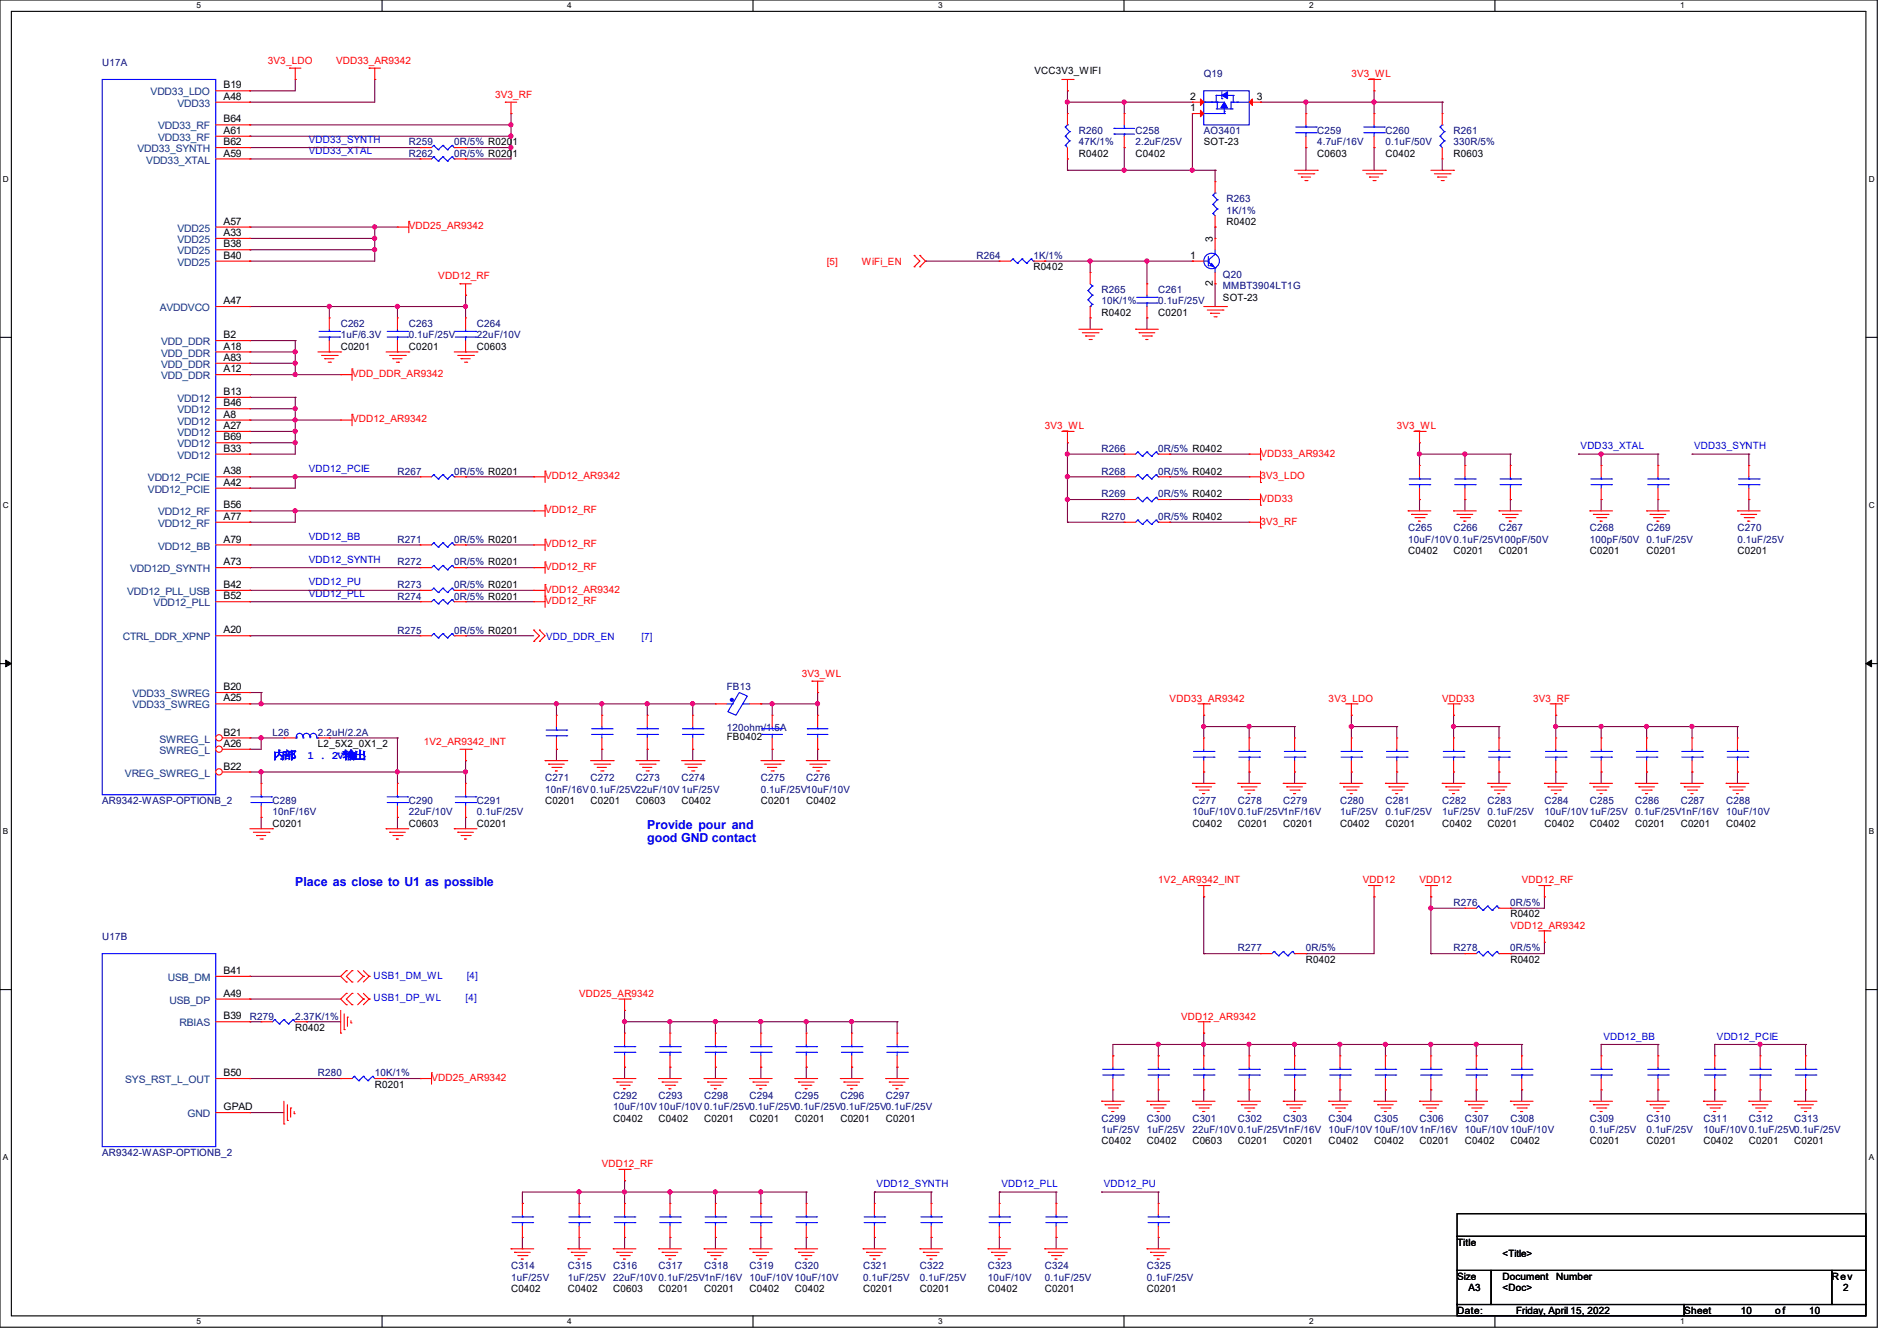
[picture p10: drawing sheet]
<svg xmlns="http://www.w3.org/2000/svg" width="297mm" height="210mm" viewBox="0 0 297 210" stroke-linecap="round" stroke-linejoin="round" font-family="sans-serif">
<defs><g id="words">
<g font-size="1.9" fill="#00f">
<text x="101.3" y="129.8">Provide pour and</text>
<text x="101.3" y="131.9">good GND contact</text>
<text x="46.2" y="138.7">Place as close to U1 as possible</text>
</g>
<g font-size="1.8" fill="#00f">
<text x="42.7" y="118.9">内部</text>
<text x="48.1" y="118.9">1 . 2V输出</text>
</g>
<g font-size="1.6" fill="#000080">
<text x="16" y="10.3">U17A</text>
<text x="188.5" y="12.1">Q19</text>
<text x="64" y="22.8">R259</text>
<text x="71.1" y="22.8">0R/5% R0201</text>
<text x="168.9" y="21">R260</text>
<text x="168.9" y="22.8">47K/1%</text>
<text x="177.8" y="21">C258</text>
<text x="177.8" y="22.8">2.2uF/25V</text>
<text x="188.5" y="21">AO3401</text>
<text x="206.2" y="21">C259</text>
<text x="206.2" y="22.8">4.7uF/16V</text>
<text x="216.9" y="21">C260</text>
<text x="216.9" y="22.8">0.1uF/50V</text>
<text x="227.6" y="21">R261</text>
<text x="227.6" y="22.8">330R/5%</text>
<text x="64" y="24.6">R262</text>
<text x="71.1" y="24.6">0R/5% R0201</text>
<text x="192" y="31.7">R263</text>
<text x="192" y="33.4">1K/1%</text>
<text x="152.9" y="40.6">R264</text>
<text x="161.8" y="40.6">1K/1%</text>
<text x="172.5" y="45.9">R265</text>
<text x="172.5" y="47.7">10K/1%</text>
<text x="181.4" y="45.9">C261</text>
<text x="181.4" y="47.7">0.1uF/25V</text>
<text x="191.5" y="43.6">Q20</text>
<text x="191.5" y="45.3">MMBT3904LT1G</text>
<text x="53.3" y="51.2">C262</text>
<text x="53.3" y="53">1uF/6.3V</text>
<text x="64" y="51.2">C263</text>
<text x="64" y="53">0.1uF/25V</text>
<text x="74.7" y="51.2">C264</text>
<text x="74.7" y="53">22uF/10V</text>
<text x="172.5" y="70.8">R266</text>
<text x="181.3" y="70.8">0R/5% R0402</text>
<text x="62.2" y="74.3">R267</text>
<text x="71.1" y="74.3">0R/5% R0201</text>
<text x="172.5" y="77.9">R269</text>
<text x="172.5" y="74.3">R268</text>
<text x="181.3" y="77.9">0R/5% R0402</text>
<text x="181.3" y="74.3">0R/5% R0402</text>
<text x="172.5" y="81.4">R270</text>
<text x="181.3" y="81.4">0R/5% R0402</text>
<text x="220.5" y="83.2">C265</text>
<text x="227.6" y="83.2">C266</text>
<text x="234.7" y="83.2">C267</text>
<text x="248.9" y="83.2">C268</text>
<text x="257.8" y="83.2">C269</text>
<text x="272" y="83.2">C270</text>
<text x="62.2" y="85">R271</text>
<text x="62.2" y="88.6">R272</text>
<text x="71.1" y="85">0R/5% R0201</text>
<text x="71.1" y="88.6">0R/5% R0201</text>
<text x="220.5" y="85">10uF/10V0.1uF/25V100pF/50V</text>
<text x="248.9" y="85">100pF/50V</text>
<text x="257.8" y="85">0.1uF/25V</text>
<text x="272" y="85">0.1uF/25V</text>
<text x="62.2" y="93.9">R274</text>
<text x="62.2" y="92.1">R273</text>
<text x="71.1" y="93.9">0R/5% R0201</text>
<text x="71.1" y="92.1">0R/5% R0201</text>
<text x="62.2" y="99.2">R275</text>
<text x="71.1" y="99.2">0R/5% R0201</text>
<text x="113.8" y="108.1">FB13</text>
<text x="42.7" y="115.2">L26</text>
<text x="49.8" y="115.2">2.2uH/2.2A</text>
<text x="113.8" y="114.5">120ohm/1.5A</text>
<text x="16" y="125.9">AR9342-WASP-OPTIONB_2</text>
<text x="42.7" y="125.9">C289</text>
<text x="64" y="125.9">C290</text>
<text x="74.7" y="125.9">C291</text>
<text x="85.3" y="122.3">C271</text>
<text x="85.3" y="124.1">10nF/16V0.1uF/25V22uF/10V1uF/25V</text>
<text x="92.5" y="122.3">C272</text>
<text x="99.6" y="122.3">C273</text>
<text x="106.7" y="122.3">C274</text>
<text x="119.1" y="122.3">C275</text>
<text x="119.1" y="124.1">0.1uF/25V10uF/10V</text>
<text x="126.2" y="122.3">C276</text>
<text x="186.7" y="125.9">C277</text>
<text x="193.8" y="125.9">C278</text>
<text x="200.9" y="125.9">C279</text>
<text x="209.8" y="125.9">C280</text>
<text x="216.9" y="125.9">C281</text>
<text x="225.8" y="125.9">C282</text>
<text x="232.9" y="125.9">C283</text>
<text x="241.8" y="125.9">C284</text>
<text x="248.9" y="125.9">C285</text>
<text x="256" y="125.9">C286</text>
<text x="263.1" y="125.9">C287</text>
<text x="270.3" y="125.9">C288</text>
<text x="42.7" y="127.7">10nF/16V</text>
<text x="64" y="127.7">22uF/10V</text>
<text x="74.7" y="127.7">0.1uF/25V</text>
<text x="186.7" y="127.7">10uF/10V0.1uF/25V1nF/16V</text>
<text x="209.8" y="127.7">1uF/25V</text>
<text x="216.9" y="127.7">0.1uF/25V</text>
<text x="225.8" y="127.7">1uF/25V</text>
<text x="232.9" y="127.7">0.1uF/25V</text>
<text x="241.8" y="127.7">10uF/10V1uF/25V</text>
<text x="256" y="127.7">0.1uF/25V1nF/16V</text>
<text x="270.3" y="127.7">10uF/10V</text>
<text x="227.6" y="141.9">R276</text>
<text x="236.5" y="141.9">0R/5%</text>
<text x="16" y="147.2">U17B</text>
<text x="193.8" y="149">R277</text>
<text x="204.5" y="149">0R/5%</text>
<text x="227.6" y="149">R278</text>
<text x="236.5" y="149">0R/5%</text>
<text x="39.1" y="159.7">R279</text>
<text x="46.2" y="159.7">2.37K/1%</text>
<text x="49.8" y="168.6">R280</text>
<text x="58.7" y="168.6">10K/1%</text>
<text x="96" y="172.1">C292</text>
<text x="96" y="173.9">10uF/10V10uF/10V0.1uF/25V0.1uF/25V0.1uF/25V0.1uF/25V0.1uF/25V</text>
<text x="103.1" y="172.1">C293</text>
<text x="110.2" y="172.1">C298</text>
<text x="117.3" y="172.1">C294</text>
<text x="124.5" y="172.1">C295</text>
<text x="131.6" y="172.1">C296</text>
<text x="138.7" y="172.1">C297</text>
<text x="172.5" y="175.7">C299</text>
<text x="172.5" y="177.5">1uF/25V</text>
<text x="179.6" y="175.7">C300</text>
<text x="179.6" y="177.5">1uF/25V</text>
<text x="186.7" y="175.7">C301</text>
<text x="186.7" y="177.5">22uF/10V0.1uF/25V1nF/16V</text>
<text x="193.8" y="175.7">C302</text>
<text x="200.9" y="175.7">C303</text>
<text x="208" y="175.7">C304</text>
<text x="208" y="177.5">10uF/10V10uF/10V1nF/16V</text>
<text x="215.1" y="175.7">C305</text>
<text x="222.2" y="175.7">C306</text>
<text x="229.4" y="175.7">C307</text>
<text x="229.4" y="177.5">10uF/10V10uF/10V</text>
<text x="236.5" y="175.7">C308</text>
<text x="248.9" y="175.7">C309</text>
<text x="248.9" y="177.5">0.1uF/25V</text>
<text x="257.8" y="175.7">C310</text>
<text x="257.8" y="177.5">0.1uF/25V</text>
<text x="266.7" y="175.7">C311</text>
<text x="266.7" y="177.5">10uF/10V0.1uF/25V0.1uF/25V</text>
<text x="273.8" y="175.7">C312</text>
<text x="280.9" y="175.7">C313</text>
<text x="16" y="181">AR9342-WASP-OPTIONB_2</text>
<text x="80" y="198.8">C314</text>
<text x="80" y="200.6">1uF/25V</text>
<text x="88.9" y="198.8">C315</text>
<text x="88.9" y="200.6">1uF/25V</text>
<text x="96" y="198.8">C316</text>
<text x="96" y="200.6">22uF/10V0.1uF/25V1nF/16V</text>
<text x="103.1" y="198.8">C317</text>
<text x="110.2" y="198.8">C318</text>
<text x="117.3" y="198.8">C319</text>
<text x="117.3" y="200.6">10uF/10V10uF/10V</text>
<text x="124.5" y="198.8">C320</text>
<text x="135.1" y="198.8">C321</text>
<text x="135.1" y="200.6">0.1uF/25V</text>
<text x="144" y="198.8">C322</text>
<text x="144" y="200.6">0.1uF/25V</text>
<text x="154.7" y="198.8">C323</text>
<text x="154.7" y="200.6">10uF/10V</text>
<text x="163.6" y="198.8">C324</text>
<text x="163.6" y="200.6">0.1uF/25V</text>
<text x="179.6" y="198.8">C325</text>
<text x="179.6" y="200.6">0.1uF/25V</text>
</g>
<g font-size="1.6" fill="#f00">
<text x="42" y="10">3V3_LDO</text>
<text x="52.6" y="10">VDD33_AR9342</text>
<text x="77.5" y="15.3">3V3_RF</text>
<text x="211.6" y="12.1">3V3_WL</text>
<text x="64" y="35.9">VDD25_AR9342</text>
<text x="129.5" y="41.4">[5]</text>
<text x="135" y="41.4">WiFi_EN</text>
<text x="68.6" y="43.8">VDD12_RF</text>
<text x="55.1" y="59.1">VDD_DDR_AR9342</text>
<text x="55.1" y="66.2">VDD12_AR9342</text>
<text x="163.6" y="67.2">3V3_WL</text>
<text x="197.4" y="71.5">VDD33_AR9342</text>
<text x="218.7" y="67.2">3V3_WL</text>
<text x="85.3" y="75.1">VDD12_AR9342</text>
<text x="197.4" y="75.1">3V3_LDO</text>
<text x="85.3" y="80.4">VDD12_RF</text>
<text x="197.4" y="78.6">VDD33</text>
<text x="197.4" y="82.2">3V3_RF</text>
<text x="85.3" y="89.3">VDD12_RF</text>
<text x="85.3" y="85.7">VDD12_RF</text>
<text x="85.3" y="92.8">VDD12_AR9342</text>
<text x="85.3" y="94.6">VDD12_RF</text>
<text x="125.5" y="106">3V3_WL</text>
<text x="183.1" y="109.9">VDD33_AR9342</text>
<text x="208" y="109.9">3V3_LDO</text>
<text x="225.8" y="109.9">VDD33</text>
<text x="240" y="109.9">3V3_RF</text>
<text x="66.3" y="116.7">1V2_AR9342_INT</text>
<text x="181.4" y="138.3">1V2_AR9342_INT</text>
<text x="213.4" y="138.3">VDD12</text>
<text x="222.2" y="138.3">VDD12</text>
<text x="238.3" y="138.3">VDD12_RF</text>
<text x="236.5" y="145.5">VDD12_AR9342</text>
<text x="90.7" y="156.1">VDD25_AR9342</text>
<text x="184.9" y="159.7">VDD12_AR9342</text>
<text x="67.6" y="169.3">VDD25_AR9342</text>
<text x="94.2" y="182.8">VDD12_RF</text>
</g>
<g font-size="1.6">
<text x="162" y="11.6">VCC3V3_WIFI</text>
<text x="35" y="13.8">B19</text>
<text x="35" y="15.6">A48</text>
<text x="186.3" y="17.4">1</text>
<text x="186.3" y="15.6">2</text>
<text x="196.8" y="15.6">3</text>
<text x="35" y="19.2">B64</text>
<text x="35" y="22.7">B62</text>
<text x="35" y="21">A61</text>
<text x="188.5" y="22.8">SOT-23</text>
<text x="35" y="24.5">A59</text>
<text x="168.9" y="24.6">R0402</text>
<text x="177.8" y="24.6">C0402</text>
<text x="206.2" y="24.6">C0603</text>
<text x="216.9" y="24.6">C0402</text>
<text x="227.6" y="24.6">R0603</text>
<text x="35" y="35.2">A57</text>
<text x="192" y="35.2">R0402</text>
<text x="35" y="37">A33</text>
<text x="35" y="40.5">B40</text>
<text x="35" y="38.7">B38</text>
<text x="186.3" y="40.5">1</text>
<text x="189.9" y="37.9" transform="rotate(-90 189.9 37.9)">3</text>
<text x="35" y="47.6">A47</text>
<text x="161.8" y="42.3">R0402</text>
<text x="189.9" y="44.8" transform="rotate(-90 189.9 44.8)">2</text>
<text x="191.5" y="47.1">SOT-23</text>
<text x="35" y="53">B2</text>
<text x="172.5" y="49.4">R0402</text>
<text x="181.4" y="49.4">C0201</text>
<text x="35" y="54.7">A18</text>
<text x="35" y="56.5">A83</text>
<text x="35" y="58.3">A12</text>
<text x="53.3" y="54.8">C0201</text>
<text x="64" y="54.8">C0201</text>
<text x="74.7" y="54.8">C0603</text>
<text x="35" y="63.6">B46</text>
<text x="35" y="65.4">A8</text>
<text x="35" y="61.8">B13</text>
<text x="35" y="67.2">A27</text>
<text x="35" y="69">B69</text>
<text x="35" y="70.7">B33</text>
<text x="35" y="74.3">A38</text>
<text x="35" y="76.1">A42</text>
<text x="35" y="81.4">A77</text>
<text x="35" y="79.6">B56</text>
<text x="35" y="85">A79</text>
<text x="35" y="88.5">A73</text>
<text x="220.5" y="86.8">C0402</text>
<text x="227.6" y="86.8">C0201</text>
<text x="234.7" y="86.8">C0201</text>
<text x="248.9" y="86.8">C0201</text>
<text x="257.8" y="86.8">C0201</text>
<text x="272" y="86.8">C0201</text>
<text x="35" y="92.1">B42</text>
<text x="35" y="93.9">B52</text>
<text x="35" y="99.2">A20</text>
<text x="35" y="108.1">B20</text>
<text x="35" y="109.9">A25</text>
<text x="35" y="115.2">B21</text>
<text x="35" y="117">A26</text>
<text x="49.8" y="117">L2_5X2_0X1_2</text>
<text x="113.8" y="115.9">FB0402</text>
<text x="35" y="120.5">B22</text>
<text x="85.3" y="125.9">C0201</text>
<text x="92.5" y="125.9">C0201</text>
<text x="99.6" y="125.9">C0603</text>
<text x="106.7" y="125.9">C0402</text>
<text x="119.1" y="125.9">C0201</text>
<text x="126.2" y="125.9">C0402</text>
<text x="42.7" y="129.5">C0201</text>
<text x="64" y="129.5">C0603</text>
<text x="74.7" y="129.5">C0201</text>
<text x="186.7" y="129.5">C0402</text>
<text x="193.8" y="129.5">C0201</text>
<text x="200.9" y="129.5">C0201</text>
<text x="209.8" y="129.5">C0402</text>
<text x="216.9" y="129.5">C0201</text>
<text x="225.8" y="129.5">C0402</text>
<text x="232.9" y="129.5">C0201</text>
<text x="241.8" y="129.5">C0402</text>
<text x="248.9" y="129.5">C0402</text>
<text x="256" y="129.5">C0201</text>
<text x="263.1" y="129.5">C0201</text>
<text x="270.3" y="129.5">C0402</text>
<text x="236.5" y="143.7">R0402</text>
<text x="35" y="152.5">B41</text>
<text x="204.5" y="150.8">R0402</text>
<text x="236.5" y="150.8">R0402</text>
<text x="35" y="156.1">A49</text>
<text x="35" y="159.6">B39</text>
<text x="46.2" y="161.5">R0402</text>
<text x="35" y="168.5">B50</text>
<text x="35" y="173.9">GPAD</text>
<text x="58.7" y="170.3">R0201</text>
<text x="96" y="175.7">C0402</text>
<text x="103.1" y="175.7">C0402</text>
<text x="110.2" y="175.7">C0201</text>
<text x="117.3" y="175.7">C0201</text>
<text x="124.5" y="175.7">C0201</text>
<text x="131.6" y="175.7">C0201</text>
<text x="138.7" y="175.7">C0201</text>
<text x="172.5" y="179.2">C0402</text>
<text x="179.6" y="179.2">C0402</text>
<text x="186.7" y="179.2">C0603</text>
<text x="193.8" y="179.2">C0201</text>
<text x="200.9" y="179.2">C0201</text>
<text x="208" y="179.2">C0402</text>
<text x="215.1" y="179.2">C0402</text>
<text x="222.2" y="179.2">C0201</text>
<text x="229.4" y="179.2">C0402</text>
<text x="236.5" y="179.2">C0402</text>
<text x="248.9" y="179.2">C0201</text>
<text x="257.8" y="179.2">C0201</text>
<text x="266.7" y="179.2">C0402</text>
<text x="273.8" y="179.2">C0201</text>
<text x="280.9" y="179.2">C0201</text>
<text x="228.1" y="195.1">Title</text>
<text x="235.2" y="196.8">&lt;Title&gt;</text>
<text x="80" y="202.3">C0402</text>
<text x="88.9" y="202.3">C0402</text>
<text x="96" y="202.3">C0603</text>
<text x="103.1" y="202.3">C0201</text>
<text x="110.2" y="202.3">C0201</text>
<text x="117.3" y="202.3">C0402</text>
<text x="124.5" y="202.3">C0402</text>
<text x="135.1" y="202.3">C0201</text>
<text x="144" y="202.3">C0201</text>
<text x="154.7" y="202.3">C0402</text>
<text x="163.6" y="202.3">C0201</text>
<text x="179.6" y="202.3">C0201</text>
<text x="228.1" y="200.4">Size</text>
<text x="229.9" y="202.2">A3</text>
<text x="235.2" y="200.4">Document</text>
<text x="235.2" y="202.2">&lt;Doc&gt;</text>
<text x="243.7" y="200.4">Number</text>
<text x="286.8" y="200.4">Rev</text>
<text x="288.6" y="202.2">2</text>
<text x="228.1" y="205.7">Date:</text>
<text x="237.4" y="205.7">Friday, April 15, 2022</text>
<text x="263.7" y="205.7">Sheet</text>
<text x="272.6" y="205.7">10</text>
<text x="277.9" y="205.7">o f</text>
<text x="283.2" y="205.7">10</text>
</g>
<g font-size="1.6" fill="#004080">
<text x="23.6" y="14.9">VDD33_LDO</text>
<text x="27.8" y="16.7">VDD33</text>
<text x="21.5" y="23.8">VDD33_SYNTH</text>
<text x="24.8" y="20.3">VDD33_RF</text>
<text x="24.8" y="22.1">VDD33_RF</text>
<text x="22.9" y="25.6">VDD33_XTAL</text>
<text x="27.8" y="38.1">VDD25</text>
<text x="27.8" y="36.3">VDD25</text>
<text x="27.8" y="41.6">VDD25</text>
<text x="27.8" y="39.8">VDD25</text>
<text x="25" y="48.7">AVDDVCO</text>
<text x="25.2" y="54.1">VDD_DDR</text>
<text x="25.2" y="55.8">VDD_DDR</text>
<text x="25.2" y="57.6">VDD_DDR</text>
<text x="25.2" y="59.4">VDD_DDR</text>
<text x="27.8" y="64.7">VDD12</text>
<text x="27.8" y="63">VDD12</text>
<text x="27.8" y="66.5">VDD12</text>
<text x="27.8" y="68.3">VDD12</text>
<text x="27.8" y="70.1">VDD12</text>
<text x="27.8" y="71.8">VDD12</text>
<text x="23.2" y="75.4">VDD12_PCIE</text>
<text x="23.2" y="77.2">VDD12_PCIE</text>
<text x="24.8" y="82.5">VDD12_RF</text>
<text x="24.8" y="80.7">VDD12_RF</text>
<text x="20.4" y="89.6">VDD12D_SYNTH</text>
<text x="24.8" y="86.1">VDD12_BB</text>
<text x="19.9" y="93.2">VDD12_PLL_USB</text>
<text x="24" y="95">VDD12_PLL</text>
<text x="19.2" y="100.3">CTRL_DDR_XPNP</text>
<text x="20.7" y="109.2">VDD33_SWREG</text>
<text x="20.7" y="111">VDD33_SWREG</text>
<text x="25" y="116.3">SWREG_L</text>
<text x="25" y="118.1">SWREG_L</text>
<text x="19.6" y="121.6">VREG_SWREG_L</text>
<text x="26.3" y="153.6">USB_DM</text>
<text x="26.5" y="157.2">USB_DP</text>
<text x="28.1" y="160.7">RBIAS</text>
<text x="19.6" y="169.6">SYS_RST_L_OUT</text>
<text x="29.3" y="175">GND</text>
</g>
<g font-size="1.6" fill="#00f">
<text x="48.3" y="22.4">VDD33_SYNTH</text>
<text x="48.3" y="24.1">VDD33_XTAL</text>
<text x="247.5" y="70.4">VDD33_XTAL</text>
<text x="265.3" y="70.4">VDD33_SYNTH</text>
<text x="48.3" y="73.9">VDD12_PCIE</text>
<text x="48.3" y="84.6">VDD12_BB</text>
<text x="48.3" y="88.1">VDD12_SYNTH</text>
<text x="48.3" y="93.5">VDD12_PLL</text>
<text x="48.3" y="91.7">VDD12_PU</text>
<text x="85.5" y="100.3">VDD_DDR_EN</text>
<text x="100.5" y="100.3">[7]</text>
<text x="58.5" y="153.3">USB1_DM_WL</text>
<text x="73.1" y="153.3">[4]</text>
<text x="58.5" y="156.8">USB1_DP_WL</text>
<text x="72.9" y="156.8">[4]</text>
<text x="251" y="162.8">VDD12_BB</text>
<text x="268.8" y="162.8">VDD12_PCIE</text>
<text x="137.2" y="185.9">VDD12_SYNTH</text>
<text x="156.8" y="185.9">VDD12_PLL</text>
<text x="172.8" y="185.9">VDD12_PU</text>
</g>
<g font-size="1.3">
<text x="30.8" y="1.3">5</text>
<text x="88.8" y="1.3">4</text>
<text x="146.9" y="1.3">3</text>
<text x="205" y="1.3">2</text>
<text x="263.1" y="1.3">1</text>
<text x=".5" y="28.4">D</text>
<text x="292.6" y="28.4">D</text>
<text x=".5" y="79.5">C</text>
<text x="292.6" y="79.5">C</text>
<text x=".5" y="130.6">B</text>
<text x="292.6" y="130.6">B</text>
<text x=".5" y="181.7">A</text>
<text x="292.6" y="181.7">A</text>
<text x="30.8" y="207.4">5</text>
<text x="88.8" y="207.4">4</text>
<text x="146.9" y="207.4">3</text>
<text x="205" y="207.4">2</text>
<text x="263.1" y="207.4">1</text>
</g>
</g></defs>
<path d="M0 0h293.9v207.9h-293.9zM1.8 1.8h290.3v204.3h-290.3z" fill="none" stroke="#000" stroke-width=".17"/>
<g fill="#fff">
<path d="M30.8 .2h.7v1.4h-.7z"/>
<path d="M30.8 206.2h.7v1.4h-.7z"/>
</g>
<path d="M59.8 0v1.8M59.8 206.1v1.8" fill="none" stroke="#000" stroke-width=".17"/>
<g fill="#fff">
<path d="M88.8 .2h.7v1.4h-.7z"/>
<path d="M88.8 206.2h.7v1.4h-.7z"/>
</g>
<path d="M117.9 0v1.8M117.9 206.1v1.8" fill="none" stroke="#000" stroke-width=".17"/>
<g fill="#fff">
<path d="M146.9 .2h.7v1.4h-.7z"/>
<path d="M146.9 206.2h.7v1.4h-.7z"/>
</g>
<path d="M176 0v1.8M176 206.1v1.8" fill="none" stroke="#000" stroke-width=".17"/>
<g fill="#fff">
<path d="M205 .2h.7v1.4h-.7z"/>
<path d="M205 206.2h.7v1.4h-.7z"/>
</g>
<path d="M234.1 0v1.8M234.1 206.1v1.8" fill="none" stroke="#000" stroke-width=".17"/>
<g fill="#fff">
<path d="M263.1 .2h.6v1.4h-.6z"/>
<path d="M263.1 206.2h.6v1.4h-.6z"/>
<path d="M.5 27.3h.9v1.4h-.9z"/>
<path d="M292.6 27.3h.9v1.4h-.9z"/>
<path d="M.5 78.4h.9v1.4h-.9z"/>
<path d="M292.6 78.4h.9v1.4h-.9z"/>
</g>
<path d="M0 52.8h1.8M292.1 52.8h1.8" fill="none" stroke="#000" stroke-width=".17"/>
<g fill="#fff">
<path d="M.5 129.5h.8v1.4h-.8z"/>
<path d="M292.6 129.5h.8v1.4h-.8z"/>
</g>
<path d="M0 103.9h1.8M292.1 103.9h1.8" fill="none" stroke="#000" stroke-width=".17"/>
<path d="M.9 103.4l.9 .5-.9 .5zM292.1 103.9l.9-.5v1z" fill="#000" stroke="#000" stroke-width=".16"/>
<g fill="#fff">
<path d="M.5 180.5h.8v1.4h-.8z"/>
<path d="M292.6 180.5h.8v1.4h-.8z"/>
</g>
<path d="M0 155h1.8M292.1 155h1.8M228.1 190.1h64v3.5h-64zM228.1 193.6h64v5.4h-64zM228.1 199h5.4v5.3h-5.4zM233.5 199h53.3v5.3h-53.3zM286.8 199h5.3v5.3h-5.3zM228.1 204.3h35.6v1.8h-35.6zM263.7 204.3h28.4v1.8h-28.4z" fill="none" stroke="#000" stroke-width=".17"/>
<g fill="none" stroke="#800040" stroke-width=".17">
<path d="M39.1 14.2h.1M39.1 19.6h.1M39.1 16h.1M39.1 19.6h40.9M46.2 12.4h.1M46.2 12.4v1.8h-7.1M58.7 12.4h.1M58.7 12.4v3.6h-19.6M80 19.6h.1M80 17.8h.1M80 17.8v7.1h-7.1M167.1 16h.1"/>
<path d="M167.1 14.2h.1M167.1 16h19.6M167.1 14.2v3.6M176 16h.1M176 16v1.8M186.7 17.8h.1M186.7 17.8v8.9M197.4 16h.1M197.4 16h28.4M204.5 16h.1M204.5 16v1.8M215.1 16h.1"/>
<path d="M215.1 14.2h.1M215.1 14.2v3.6M225.8 16h.1M225.8 16v1.8M39.1 35.6h.1M39.1 37.3h.1M39.1 39.1h.1M39.1 24.9h.1M39.1 21.3h.1M39.1 23.1h.1M39.1 35.6h23.1M39.1 37.3h19.6"/>
<path d="M39.1 39.1h19.6M39.1 24.9h26.7M39.1 21.3h40.9M39.1 23.1h26.7M58.7 37.3h.1M58.7 35.6h.1M58.7 39.1h.1M58.7 35.6v5.3h-19.6M72.9 24.9h.1M72.9 23.1h.1M72.9 23.1h7.1M80 23.1h.1"/>
<path d="M80 21.3h.1M167.1 24.9h.1M167.1 26.7h.1M167.1 24.9v1.8M167.1 26.7h23.1M176 26.7h.1M176 23.1h.1M176 23.1v3.6M190.2 26.7h.1M190.2 35.6h.1M190.2 26.7v1.7M190.2 35.6v1.7"/>
<path d="M204.5 23.1h.1M204.5 23.1v3.6M215.1 23.1h.1M215.1 23.1v3.6M225.8 26.7h.1M225.8 24.9v1.8M39.1 40.9h.1M39.1 48h.1M39.1 53.3h.1M39.1 55.1h.1M39.1 56.9h.1M39.1 58.7h.1"/>
<path d="M39.1 58.7h14.2M39.1 48h33.8M39.1 53.3h7.1M39.1 55.1h7.1M39.1 56.9h7.1M46.2 58.7h.1M46.2 55.1h.1M46.2 53.3h.1M46.2 56.9h.1M46.2 53.3v5.4M51.6 48h.1M51.6 48v1.8"/>
<path d="M62.2 48h.1M62.2 48v1.8M72.9 48h.1M72.9 46.2h.1M72.9 46.2v3.6M144.9 40.9h.1M144.9 40.9h11.6M163.6 40.9h.1M163.6 40.9h23.1M170.7 40.9h.1M170.7 49.8h.1M170.7 40.9v1.8"/>
<path d="M170.7 49.8v1.8M179.6 49.8h.1M179.6 40.9h.1M179.6 40.9v3.5M179.6 49.8v1.8M186.7 40.9h.1M190.2 44.4h.1M190.2 44.4v3.6M39.1 76.5h.1M39.1 74.7h.1M39.1 65.8h.1M39.1 62.2h.1"/>
<path d="M39.1 64h.1M39.1 71.1h.1M39.1 67.6h.1M39.1 69.3h.1M39.1 74.7h26.7M39.1 65.8h14.2M39.1 62.2h7.1M39.1 64h7.1M39.1 67.6h7.1M39.1 69.3h7.1M46.2 74.7h.1M46.2 62.2h.1"/>
<path d="M46.2 65.8h.1M46.2 67.6h.1M46.2 64h.1M46.2 69.3h.1M46.2 62.2v8.9h-7.1M46.2 74.7v1.8h-7.1M72.9 74.7h.1M72.9 74.7h10.7M167.1 69.3h.1M167.1 71.1h.1M167.1 74.7h.1M167.1 78.2h.1"/>
<path d="M167.1 74.7h8.9M167.1 71.1h8.9M167.1 69.3v12.5M167.1 78.2h8.9M183.1 71.1h.1M183.1 74.7h.1M183.1 78.2h.1M183.1 74.7h12.5M183.1 71.1h12.5M183.1 78.2h12.5M222.2 69.3h.1M222.2 78.2h.1"/>
<path d="M222.2 71.1h.1M222.2 71.1h14.3M222.2 69.3v3.6M222.2 78.2v1.8M229.4 78.2h.1M229.4 71.1h.1M229.4 71.1v1.8M229.4 78.2v1.8M236.5 78.2h.1M236.5 71.1h.1M236.5 71.1v1.8M236.5 78.2v1.8"/>
<path d="M247.1 71.1h.1M247.1 71.1h12.5M250.7 71.1h.1M250.7 78.2h.1M250.7 71.1v1.8M250.7 78.2v1.8M259.6 71.1h.1M259.6 71.1v1.8M259.6 78.2v1.8M264.9 71.1h.1M264.9 71.1h8.9M273.8 78.2h.1"/>
<path d="M273.8 71.1h.1M273.8 71.1v1.8M273.8 78.2v1.8M39.1 81.8h.1M39.1 85.3h.1M39.1 88.9h.1M39.1 94.2h.1M39.1 99.6h.1M39.1 80h.1M39.1 92.5h.1M39.1 92.5h26.7M39.1 94.2h26.7"/>
<path d="M39.1 85.3h26.7M39.1 88.9h26.7M39.1 99.6h26.7M39.1 80h44.5M46.2 80h.1M46.2 80v1.8h-7.1M72.9 92.5h.1M72.9 94.2h.1M72.9 99.6h.1M72.9 88.9h.1M72.9 85.3h.1M72.9 92.5h10.7"/>
<path d="M72.9 94.2h10.7M72.9 85.3h10.7M72.9 88.9h10.7M72.9 99.6h10.7M167.1 81.8h.1M167.1 81.8h8.9M183.1 81.8h.1M183.1 81.8h12.5M259.6 80h.1M39.1 108.5h.1M39.1 117.3h.1M39.1 115.6h.1"/>
<path d="M39.1 110.2h.1M39.1 108.5h1.8M39.1 115.6h5.3M39.1 110.2h72.9M40.9 108.5h.1M40.9 115.6h.1M40.9 110.2h.1M40.9 108.5v1.7M40.9 115.6v1.7h-1.8M51.6 115.6h.1M51.6 115.6h10.6M62.2 115.6h.1"/>
<path d="M62.2 115.6v7.1M72.9 119.1h.1M72.9 119.1v3.6M87.1 117.3h.1M87.1 110.2h.1M87.1 110.2v1.8M87.1 117.3v1.8M94.2 117.3h.1M94.2 110.2h.1M94.2 110.2v1.8M94.2 117.3v1.8M101.3 117.3h.1"/>
<path d="M101.3 110.2h.1M101.3 110.2v1.8M101.3 117.3v1.8M108.5 117.3h.1M108.5 110.2h.1M108.5 110.2v1.8M108.5 117.3v1.8M119.1 110.2h.1M119.1 110.2h8.9M120.9 117.3h.1M120.9 110.2h.1M120.9 110.2v1.8"/>
<path d="M120.9 117.3v1.8M128 117.3h.1M128 108.5h.1M128 110.2h.1M128 108.5v3.5M128 117.3v1.8M188.5 112h.1M188.5 113.8h.1M188.5 112v3.6M188.5 113.8h14.2M195.6 113.8h.1M195.6 113.8v1.8"/>
<path d="M202.7 113.8h.1M202.7 113.8v1.8M211.6 113.8h.1M211.6 112h.1M211.6 113.8h7.1M211.6 112v3.6M218.7 113.8h.1M218.7 113.8v1.8M227.6 113.8h.1M227.6 112h.1M227.6 113.8h7.1M227.6 112v3.6"/>
<path d="M234.7 113.8h.1M234.7 113.8v1.8M243.6 113.8h.1M243.6 112h.1M243.6 112v3.6M243.6 113.8h28.4M250.7 113.8h.1M250.7 113.8v1.8M257.8 113.8h.1M257.8 113.8v1.8M264.9 113.8h.1M264.9 113.8v1.8"/>
<path d="M272 113.8h.1M272 113.8v1.8M39.1 120.9h.1M39.1 120.9h33.8M40.9 128h.1M40.9 120.9h.1M40.9 120.9v1.8M40.9 128v1.8M62.2 128h.1M62.2 120.9h.1M62.2 128v1.8M72.9 128h.1"/>
<path d="M72.9 120.9h.1M72.9 128v1.8M188.5 120.9h.1M188.5 120.9v1.8M195.6 120.9h.1M195.6 120.9v1.8M202.7 120.9h.1M202.7 120.9v1.8M211.6 120.9h.1M211.6 120.9v1.8M218.7 120.9h.1M218.7 120.9v1.8"/>
<path d="M227.6 120.9h.1M227.6 120.9v1.8M234.7 120.9h.1M234.7 120.9v1.8M243.6 120.9h.1M243.6 120.9v1.8M250.7 120.9h.1M250.7 120.9v1.8M257.8 120.9h.1M257.8 120.9v1.8M264.9 120.9h.1M264.9 120.9v1.8"/>
<path d="M272 120.9h.1M272 120.9v1.8M39.1 152.9h.1M39.1 156.5h.1M39.1 152.9h14.2M39.1 156.5h14.2M97.8 158.2h.1M97.8 158.2v3.6M188.5 140.5h.1M188.5 149.4h.1M188.5 149.4h8.9M188.5 140.5v8.9"/>
<path d="M204.5 149.4h.1M215.1 140.5h.1M215.1 140.5v8.9h-10.6M224 142.2h.1M224 140.5h.1M224 149.4h.1M224 142.2h5.4M224 140.5v8.9M224 149.4h5.4M236.5 142.2h.1M236.5 149.4h.1M241.8 140.5h.1"/>
<path d="M241.8 147.6h.1M241.8 140.5v1.7h-5.3M241.8 147.6v1.8h-5.3M39.1 160h.1M39.1 174.2h.1M39.1 168.9h.1M39.1 160h1.8M39.1 174.2h5.3M39.1 168.9h14.2M48 160h.1M48 160h5.3M60.5 168.9h5.3"/>
<path d="M65.8 168.9h.1M97.8 167.1h.1M97.8 160h.1M97.8 160h42.7M97.8 167.1v1.8M104.9 167.1h.1M104.9 160h.1M104.9 160v1.8M104.9 167.1v1.8M112 167.1h.1M112 160h.1M112 160v1.8"/>
<path d="M112 167.1v1.8M119.1 167.1h.1M119.1 160h.1M119.1 160v1.8M119.1 167.1v1.8M126.2 167.1h.1M126.2 160h.1M126.2 160v1.8M126.2 167.1v1.8M133.3 167.1h.1M133.3 160h.1M133.3 160v1.8"/>
<path d="M133.3 167.1v1.8M140.5 167.1h.1M140.5 160h.1M140.5 160v1.8M140.5 167.1v1.8M174.2 165.4h.1M174.2 172.5h.1M174.2 170.7v1.8M181.4 163.6h.1M181.4 165.4h.1M181.4 172.5h.1M181.4 163.6v1.8"/>
<path d="M181.4 170.7v1.8M188.5 170.7h.1M188.5 163.6h.1M188.5 161.8h.1M188.5 161.8v3.6M188.5 170.7v1.8M195.6 170.7h.1M195.6 163.6h.1M195.6 163.6v1.8M195.6 170.7v1.8M202.7 170.7h.1M202.7 163.6h.1"/>
<path d="M202.7 163.6v1.8M202.7 170.7v1.8M209.8 170.7h.1M209.8 163.6h.1M209.8 163.6v1.8M209.8 170.7v1.8M216.9 170.7h.1M216.9 163.6h.1M216.9 163.6v1.8M216.9 170.7v1.8M224 170.7h.1M224 163.6h.1"/>
<path d="M224 163.6v1.8M224 170.7v1.8M231.1 170.7h.1M231.1 163.6h.1M231.1 163.6v1.8M231.1 170.7v1.8M238.3 170.7h.1M238.3 163.6h.1M238.3 163.6h-64.1v1.8M238.3 163.6v1.8M238.3 170.7v1.8M250.7 170.7h.1"/>
<path d="M250.7 163.6h.1M250.7 163.6v1.8M250.7 170.7v1.8M250.7 163.6h8.9M259.6 170.7h.1M259.6 163.6h.1M259.6 163.6v1.8M259.6 170.7v1.8M268.5 170.7h.1M268.5 163.6h.1M268.5 163.6h14.2M268.5 163.6v1.8"/>
<path d="M268.5 170.7v1.8M275.6 170.7h.1M275.6 163.6h.1M275.6 163.6v1.8M275.6 170.7v1.8M282.7 170.7h.1M282.7 163.6h.1M282.7 163.6v1.8M282.7 170.7v1.8M81.8 188.5h.1M81.8 195.6h.1M81.8 193.8v1.8"/>
<path d="M90.7 186.7h.1M90.7 188.5h.1M90.7 195.6h.1M90.7 186.7v1.8M90.7 193.8v1.8M97.8 193.8h.1M97.8 186.7h.1M97.8 184.9h.1M97.8 184.9v3.6M97.8 193.8v1.8M104.9 193.8h.1M104.9 186.7h.1"/>
<path d="M104.9 186.7v1.8M104.9 193.8v1.8M112 193.8h.1M112 186.7h.1M112 186.7v1.8M112 193.8v1.8M119.1 193.8h.1M119.1 186.7h.1M119.1 186.7v1.8M119.1 193.8v1.8M126.2 193.8h.1M126.2 186.7h.1"/>
<path d="M126.2 186.7h-44.4v1.8M126.2 186.7v1.8M126.2 193.8v1.8M136.9 193.8h.1M136.9 186.7h.1M136.9 186.7h8.9M136.9 186.7v1.8M136.9 193.8v1.8M145.8 193.8h.1M145.8 186.7h.1M145.8 186.7v1.8M145.8 193.8v1.8"/>
<path d="M156.5 193.8h.1M156.5 186.7h.1M156.5 186.7v1.8M156.5 193.8v1.8M156.5 186.7h8.9M165.4 193.8h.1M165.4 186.7h.1M165.4 186.7v1.8M165.4 193.8v1.8M172.5 186.7h.1M172.5 186.7h8.9M181.4 193.8h.1"/>
<path d="M181.4 186.7h.1M181.4 186.7v1.8M181.4 193.8v1.8"/>
</g>
<g fill="#f0f" stroke="#f0f" stroke-width=".17">
<circle cx="58.7" cy="35.5" r=".32"/>
<circle cx="72.9" cy="48" r=".32"/>
<circle cx="62.2" cy="48" r=".32"/>
<circle cx="51.5" cy="48" r=".32"/>
<circle cx="58.7" cy="37.3" r=".32"/>
<circle cx="58.7" cy="39.1" r=".32"/>
<circle cx="46.2" cy="80" r=".32"/>
<circle cx="40.9" cy="115.5" r=".32"/>
<circle cx="46.2" cy="55.1" r=".32"/>
<circle cx="46.2" cy="67.5" r=".32"/>
<circle cx="46.2" cy="65.8" r=".32"/>
<circle cx="46.2" cy="58.7" r=".32"/>
<circle cx="46.2" cy="56.9" r=".32"/>
<circle cx="46.2" cy="64" r=".32"/>
<circle cx="46.2" cy="69.3" r=".32"/>
<circle cx="46.2" cy="74.7" r=".32"/>
<circle cx="80" cy="19.5" r=".32"/>
<circle cx="80" cy="21.3" r=".32"/>
<circle cx="62.2" cy="120.9" r=".32"/>
<circle cx="40.9" cy="120.9" r=".32"/>
<circle cx="72.9" cy="120.9" r=".32"/>
<circle cx="128" cy="110.2" r=".32"/>
<circle cx="120.9" cy="110.2" r=".32"/>
<circle cx="101.3" cy="110.2" r=".32"/>
<circle cx="87.1" cy="110.2" r=".32"/>
<circle cx="40.9" cy="110.2" r=".32"/>
<circle cx="94.2" cy="110.2" r=".32"/>
<circle cx="112" cy="186.7" r=".32"/>
<circle cx="104.9" cy="186.7" r=".32"/>
<circle cx="119.1" cy="186.7" r=".32"/>
<circle cx="224" cy="142.2" r=".32"/>
<circle cx="209.8" cy="163.6" r=".32"/>
<circle cx="202.7" cy="163.6" r=".32"/>
<circle cx="195.6" cy="163.6" r=".32"/>
<circle cx="224" cy="163.6" r=".32"/>
<circle cx="216.9" cy="163.6" r=".32"/>
<circle cx="231.1" cy="163.6" r=".32"/>
<circle cx="275.6" cy="163.6" r=".32"/>
<circle cx="167.1" cy="74.7" r=".32"/>
<circle cx="167.1" cy="71.1" r=".32"/>
<circle cx="167.1" cy="78.2" r=".32"/>
<circle cx="229.3" cy="71.1" r=".32"/>
<circle cx="222.2" cy="71.1" r=".32"/>
<circle cx="243.6" cy="113.8" r=".32"/>
<circle cx="250.7" cy="113.8" r=".32"/>
<circle cx="264.9" cy="113.8" r=".32"/>
<circle cx="257.8" cy="113.8" r=".32"/>
<circle cx="188.4" cy="113.8" r=".32"/>
<circle cx="195.6" cy="113.8" r=".32"/>
<circle cx="211.6" cy="113.8" r=".32"/>
<circle cx="227.6" cy="113.8" r=".32"/>
<circle cx="97.8" cy="160" r=".32"/>
<circle cx="133.3" cy="160" r=".32"/>
<circle cx="126.2" cy="160" r=".32"/>
<circle cx="119.1" cy="160" r=".32"/>
<circle cx="112" cy="160" r=".32"/>
<circle cx="104.9" cy="160" r=".32"/>
<circle cx="80" cy="23.1" r=".32"/>
<circle cx="250.7" cy="71.1" r=".32"/>
<circle cx="176" cy="16" r=".32"/>
<circle cx="186.7" cy="26.6" r=".32"/>
<circle cx="176" cy="26.6" r=".32"/>
<circle cx="204.4" cy="16" r=".32"/>
<circle cx="167.1" cy="16" r=".32"/>
<circle cx="170.7" cy="40.9" r=".32"/>
<circle cx="108.4" cy="110.2" r=".32"/>
<circle cx="90.7" cy="186.7" r=".32"/>
<circle cx="97.8" cy="186.7" r=".32"/>
<circle cx="181.3" cy="163.6" r=".32"/>
<circle cx="188.4" cy="163.6" r=".32"/>
<circle cx="215.1" cy="16" r=".32"/>
<circle cx="179.6" cy="40.9" r=".32"/>
</g>
<g fill="none" stroke="#f00" stroke-width=".17">
<path d="M33.8 14.2h5.3M33.8 19.6h5.3M39.1 14.2h.1M39.1 19.6h.1M45.3 10.7h.1M45.3 10.7h1.8M46.2 12.4h.1M46.2 10.7v1.7M57.8 10.7h.1M57.8 10.7h1.8M58.7 12.4h.1M58.7 10.7v1.7"/>
<path d="M79.1 16h.1M79.1 16h1.8M80 17.8h.1M80 16v1.8M166.2 12.4h1.8M167.1 14.2h.1M167.1 17.8h.1M167.1 12.4v1.8M167.1 17.8v1.8M168 12.4h.1M204.5 17.8h.1M204.5 17.8v1.8"/>
<path d="M214.2 12.4h1.8M215.1 14.2h.1M215.1 17.8h.1M215.1 12.4v1.8M215.1 17.8v1.8M216 12.4h.1M33.8 35.6h5.3M33.8 37.3h5.3M39.1 37.3h.1M39.1 35.6h.1M62.2 35.6h.1M62.2 35.6h1.8"/>
<path d="M64 34.7h.1M64 34.7v1.7M65.8 24.9h.1M65.8 24.9h1.8M71.1 24.9h1.8M72.9 24.9h.1M167.1 24.9h.1M167.1 23.1v1.8M190.2 35.6h.1M190.2 28.4h.1M190.2 28.4v1.8M190.2 33.8v1.8"/>
<path d="M202.7 26.7h3.5M203.2 27.2h2.5M203.8 27.7h.1M203.8 27.7h1.4M204.3 28.3h.3M204.5 23.1h.1M204.5 21.3v1.8M204.6 28.3h.1M205.7 27.2h.1M206.2 26.7h.1M213.4 26.7h3.5M213.9 27.2h2.5"/>
<path d="M214.4 27.7h.1M214.4 27.7h1.5M215 28.3h.3M215.1 23.1h.1M215.1 21.3v1.8M215.3 28.3h.1M216.4 27.2h.1M216.9 26.7h.1M224 26.7h3.6M224.6 27.2h2.4M225.1 27.7h.1M225.1 27.7h1.4"/>
<path d="M225.6 28.3h.4M226 28.3h.1M227 27.2h.1M227.6 26.7h.1M33.8 55.1h5.3M33.8 48h5.3M33.8 40.9h5.3M33.8 53.3h5.3M33.8 56.9h5.3M39.1 40.9h.1M39.1 48h.1M39.1 53.3h.1"/>
<path d="M39.1 55.1h.1M39.1 56.9h.1M49.8 55.1h3.5M50.3 55.7h2.5M50.8 56.2h.1M50.8 56.2h1.5M51.4 56.7h.3M51.7 56.7h.1M52.8 55.7h.1M53.3 58.7h.1M53.3 55.1h.1M53.3 58.7h1.8"/>
<path d="M55.1 57.8h.1M55.1 57.8v1.8M60.5 55.1h3.5M61 55.7h2.5M61.5 56.2h.1M61.5 56.2h1.4M62.1 56.7h.3M62.2 49.8h.1M62.2 55.1h.1M62.2 49.8v1.8M62.2 53.3v1.8M62.4 56.7h.1"/>
<path d="M63.5 55.7h.1M64 55.1h.1M71.1 55.1h3.6M71.7 55.7h2.4M72 44.4h.1M72 44.4h1.8M72.2 56.2h.1M72.2 56.2h1.4M72.7 56.7h.4M72.9 46.2h.1M72.9 44.4v1.8M73.1 56.7h.1"/>
<path d="M74.1 55.7h.1M74.7 55.1h.1M143.1 41.8h.1M143.1 40h.1M143.1 40l.9 .9-.9 .9M144 40h.1M144 41.8h.1M144 40l.9 .9-.9 .9M156.5 40.9h.1M156.5 40.9h1.7M161.8 40.9h1.8M163.6 40.9h.1"/>
<path d="M168.9 51.6h3.6M169.5 52.1h2.4M170 52.6h.1M170 52.6h1.4M170.5 53.2h.4M170.9 53.2h.1M171.9 52.1h.1M172.5 51.6h.1M177.8 51.6h.1M177.8 51.6h3.6M178.4 52.1h.1M178.4 52.1h2.4"/>
<path d="M178.9 52.6h1.4M179.4 53.2h.1M179.4 53.2h.3M180.3 52.6h.1M188.5 48h3.5M189 48.6h2.5M189.5 49.1h.1M189.5 49.1h1.5M190.1 49.6h.3M190.4 49.6h.1M191.5 48.6h.1M192 48h.1"/>
<path d="M33.8 65.8h5.3M33.8 67.6h5.3M33.8 64h5.3M33.8 69.3h5.3M39.1 64h.1M39.1 65.8h.1M39.1 67.6h.1M39.1 69.3h.1M53.3 65.8h.1M53.3 65.8h1.8M55.1 64.9h.1M55.1 64.9v1.8"/>
<path d="M83.6 74.7h.1M83.6 74.7h1.7M85.3 79.1h.1M85.3 73.8h.1M85.3 73.8v1.8M85.3 79.1v1.8M166.2 67.6h1.8M167.1 69.3h.1M167.1 67.6v1.7M168 67.6h.1M176 71.1h.1M176 78.2h.1"/>
<path d="M176 74.7h.1M176 74.7h1.8M176 71.1h1.8M176 78.2h1.8M181.4 74.7h1.7M181.4 71.1h1.7M181.4 78.2h1.7M183.1 71.1h.1M183.1 78.2h.1M183.1 74.7h.1M195.6 71.1h.1M195.6 74.7h.1"/>
<path d="M195.6 78.2h.1M195.6 74.7h1.8M195.6 71.1h1.8M195.6 78.2h1.8M197.4 72h.1M197.4 75.6h.1M197.4 79.1h.1M197.4 70.2v1.8M197.4 73.8v1.8M197.4 77.3v1.8M221.4 67.6h1.7M222.2 69.3h.1"/>
<path d="M222.2 67.6v1.7M223.1 67.6h.1M33.8 85.3h5.3M33.8 81.8h5.3M33.8 99.6h5.3M39.1 81.8h.1M39.1 85.3h.1M39.1 99.6h.1M83.6 80h.1M83.6 88.9h.1M83.6 85.3h.1M83.6 92.5h.1"/>
<path d="M83.6 94.2h.1M83.6 98.7h.1M83.6 80h1.7M83.6 88.9h1.7M83.6 85.3h1.7M83.6 92.5h1.7M83.6 94.2h1.7M83.6 98.7l.9 .9-.9 .9M84.5 98.7h.1M84.5 98.7l.8 .9-.8 .9M85.3 88h.1M85.3 84.5h.1"/>
<path d="M85.3 91.6h.1M85.3 93.3h.1M85.3 84.5v1.7M85.3 88v1.8M85.3 91.6v3.5M195.6 81.8h.1M195.6 81.8h1.8M197.4 82.7h.1M197.4 80.9v1.8M220.5 80h.1M220.5 80h3.5M221 80.6h.1"/>
<path d="M221 80.6h2.5M221.5 81.1h1.5M222.1 81.6h.1M222.1 81.6h.3M223 81.1h.1M227.6 80h.1M227.6 80h3.5M228.1 80.6h.1M228.1 80.6h2.5M228.6 81.1h1.5M229.2 81.6h.1M229.2 81.6h.3"/>
<path d="M230.1 81.1h.1M234.7 80h.1M234.7 80h3.6M235.2 80.6h.1M235.2 80.6h2.5M235.8 81.1h1.4M236.3 81.6h.1M236.3 81.6h.3M237.2 81.1h.1M248.9 80h.1M248.9 80h3.6M249.5 80.6h.1"/>
<path d="M249.5 80.6h2.4M250 81.1h1.4M250.5 81.6h.1M250.5 81.6h.4M251.4 81.1h.1M257.8 80h.1M257.8 80h3.6M258.4 80.6h.1M258.4 80.6h2.4M258.9 81.1h1.4M259.4 81.6h.1M259.4 81.6h.4"/>
<path d="M260.3 81.1h.1M272 80h.1M272 80h3.6M272.6 80.6h.1M272.6 80.6h2.4M273.1 81.1h1.4M273.6 81.6h.1M273.6 81.6h.4M274.5 81.1h.1M33.8 110.2h5.3M33.8 108.5h5.3M39.1 108.5h.1"/>
<path d="M39.1 110.2h.1M72 117.3h1.8M72.9 119.1h.1M72.9 117.3v1.8M73.8 117.3h.1M83.6 100.5h.1M84.5 100.5h.1M85.3 119.1h.1M85.3 119.1h3.6M85.9 119.7h.1M85.9 119.7h2.4M92.5 119.1h3.5"/>
<path d="M93 119.7h2.5M94.2 112h.1M94.2 117.3h.1M94.2 112v1.8M94.2 115.6v1.7M95.5 119.7h.1M96 119.1h.1M99.6 119.1h3.5M100.1 119.7h2.5M101.3 112h.1M101.3 117.3h.1M101.3 112v1.8"/>
<path d="M101.3 115.6v1.7M102.6 119.7h.1M103.1 119.1h.1M106.7 119.1h3.5M107.2 119.7h2.5M108.5 112h.1M108.5 117.3h.1M108.5 112v1.8M108.5 115.6v1.7M109.7 119.7h.1M110.2 119.1h.1M119.1 119.1h3.6"/>
<path d="M119.7 119.7h2.4M122.1 119.7h.1M122.7 119.1h.1M126.2 119.1h3.6M126.8 119.7h2.4M127.1 106.7h.1M127.1 106.7h1.8M128 108.5h.1M128 112h.1M128 117.3h.1M128 106.7v1.8M128 112v1.8"/>
<path d="M128 115.6v1.7M129.2 119.7h.1M129.8 119.1h.1M187.6 110.2h1.8M188.5 112h.1M188.5 110.2v1.8M189.4 110.2h.1M195.6 115.6h.1M195.6 115.6v1.7M195.6 119.1v1.8M210.7 110.2h1.8M211.6 112h.1"/>
<path d="M211.6 115.6h.1M211.6 110.2v1.8M211.6 115.6v1.7M211.6 119.1v1.8M212.5 110.2h.1M218.7 115.6h.1M218.7 115.6v1.7M218.7 119.1v1.8M226.7 110.2h1.8M227.6 112h.1M227.6 115.6h.1M227.6 110.2v1.8"/>
<path d="M227.6 115.6v1.7M227.6 119.1v1.8M228.5 110.2h.1M234.7 115.6h.1M234.7 115.6v1.7M234.7 119.1v1.8M242.7 110.2h1.8M243.6 112h.1M243.6 110.2v1.8M244.5 110.2h.1M250.7 115.6h.1M250.7 115.6v1.7"/>
<path d="M250.7 119.1v1.8M264.9 115.6h.1M264.9 115.6v1.7M264.9 119.1v1.8M39.1 129.8h3.6M39.7 130.3h2.4M40.2 130.9h.1M40.2 130.9h1.4M40.7 131.4h.4M41.1 131.4h.1M42.1 130.3h.1M42.7 129.8h.1"/>
<path d="M60.5 129.8h.1M60.5 129.8h3.5M61 130.3h.1M61 130.3h2.5M61.5 130.9h1.4M62.1 131.4h.1M62.1 131.4h.3M62.9 130.9h.1M71.1 129.8h.1M71.1 129.8h3.6M71.7 130.3h.1M71.7 130.3h2.4"/>
<path d="M72.2 130.9h1.4M72.7 131.4h.1M72.7 131.4h.4M73.6 130.9h.1M86.4 120.2h1.4M87 120.7h.1M87 120.7h.3M87.8 120.2h.1M93.5 120.2h.1M93.5 120.2h1.5M94.1 120.7h.3M94.4 120.7h.1"/>
<path d="M100.6 120.2h.1M100.6 120.2h1.5M101.2 120.7h.3M101.5 120.7h.1M107.7 120.2h.1M107.7 120.2h1.5M108.3 120.7h.3M108.6 120.7h.1M120.2 120.2h.1M120.2 120.2h1.4M120.7 120.7h.4M121.1 120.7h.1"/>
<path d="M127.3 120.2h.1M127.3 120.2h1.4M127.8 120.7h.4M128.2 120.7h.1M186.7 122.7h.1M186.7 122.7h3.5M187.2 123.2h.1M187.2 123.2h2.5M187.6 138.7h1.8M187.7 123.7h1.5M188.3 124.3h.1M188.3 124.3h.3"/>
<path d="M188.5 138.7v1.8M189.2 123.7h.1M189.4 138.7h.1M193.8 122.7h.1M193.8 122.7h3.6M194.4 123.2h.1M194.4 123.2h2.4M194.9 123.7h1.4M195.4 124.3h.1M195.4 124.3h.3M195.6 120.9h.1M196.3 123.7h.1"/>
<path d="M200.9 122.7h.1M200.9 122.7h3.6M201.5 123.2h.1M201.5 123.2h2.4M202 123.7h1.4M202.5 124.3h.1M202.5 124.3h.4M203.4 123.7h.1M209.8 122.7h.1M209.8 122.7h3.6M210.4 123.2h.1M210.4 123.2h2.4"/>
<path d="M210.9 123.7h1.4M211.4 124.3h.1M211.4 124.3h.4M211.6 120.9h.1M212.3 123.7h.1M214.2 138.7h1.8M215.1 138.7v1.8M216 138.7h.1M216.9 122.7h.1M216.9 122.7h3.6M217.5 123.2h.1M217.5 123.2h2.4"/>
<path d="M218 123.7h1.4M218.5 124.3h.1M218.5 124.3h.4M218.7 120.9h.1M219.4 123.7h.1M223.1 138.7h1.8M224 138.7v1.8M224.9 138.7h.1M225.8 122.7h.1M225.8 122.7h3.6M226.4 123.2h.1M226.4 123.2h2.4"/>
<path d="M226.9 123.7h1.4M227.4 124.3h.1M227.4 124.3h.4M227.6 120.9h.1M228.3 123.7h.1M232.9 122.7h.1M232.9 122.7h3.6M233.5 123.2h.1M233.5 123.2h2.4M234 123.7h1.4M234.5 124.3h.1M234.5 124.3h.4"/>
<path d="M234.7 120.9h.1M235.4 123.7h.1M240.9 138.7h1.8M241.8 122.7h.1M241.8 138.7v1.8M241.8 122.7h3.6M242.4 123.2h.1M242.4 123.2h2.4M242.7 138.7h.1M242.9 123.7h1.4M243.4 124.3h.1M243.4 124.3h.4"/>
<path d="M244.3 123.7h.1M248.9 122.7h.1M248.9 122.7h3.6M249.5 123.2h.1M249.5 123.2h2.4M250 123.7h1.4M250.5 124.3h.1M250.5 124.3h.4M250.7 120.9h.1M251.4 123.7h.1M256 122.7h.1M256 122.7h3.6"/>
<path d="M256.6 123.2h.1M256.6 123.2h2.4M257.1 123.7h1.4M257.6 124.3h.1M257.6 124.3h.4M258.5 123.7h.1M263.1 122.7h.1M263.1 122.7h3.6M263.7 123.2h.1M263.7 123.2h2.4M264.2 123.7h1.4M264.8 124.3h.1"/>
<path d="M264.8 124.3h.3M264.9 120.9h.1M265.6 123.7h.1M270.3 122.7h.1M270.3 122.7h3.5M270.8 123.2h.1M270.8 123.2h2.5M271.3 123.7h1.5M271.9 124.3h.1M271.9 124.3h.3M272.8 123.7h.1M53.3 158.2v3.6"/>
<path d="M53.9 158.8v2.4M54.2 157.4h.1M54.2 155.6h.1M54.2 153.8h.1M54.2 152h.1M54.2 155.6l-.9 .9 .9 .9M54.2 152l-.9 .9 .9 .9M54.4 159.3h.1M54.4 159.3v1.4M54.9 159.9v.3M55.1 155.6h.1M55.1 157.4h.1"/>
<path d="M55.1 152h.1M55.1 153.8h.1M55.1 155.6l-.9 .9 .9 .9M55.1 152l-.9 .9 .9 .9M56 155.6l.9 .9M56 152l.9 .9M56.9 156.5h.1M56.9 152.9h.1M56.9 152.9l-.9 .9M56.9 155.6l.9 .9M56.9 156.5l-.9 .9M56.9 152l.9 .9"/>
<path d="M57.8 156.5h.1M57.8 152.9h.1M57.8 152.9l-.9 .9M57.8 156.5l-.9 .9M96.9 156.5h1.8M97.8 158.2h.1M97.8 156.5v1.7M98.7 156.5h.1M188.5 140.5h.1M215.1 140.5h.1M224 140.5h.1M229.4 149.4h.1"/>
<path d="M229.4 149.4h1.7M234.7 149.4h1.8M236.5 149.4h.1M240.9 145.8h1.8M241.8 140.5h.1M241.8 147.6h.1M241.8 145.8v1.8M242.7 145.8h.1M40.9 160h.1M40.9 160h1.8M44.4 176h.1M44.4 172.5v3.5"/>
<path d="M45 175.5h.1M45 173v2.5M45.5 173.5h.1M45.5 173.5v1.5M46.1 174.4h.1M46.1 174.1v.3M46.2 160h1.8M48 160h.1M53.3 161.8h.1M53.9 161.2h.1M54.9 160.2h.1M65.8 168.9h.1"/>
<path d="M65.8 168.9h1.8M67.6 168h.1M67.6 168v1.8M96 168.9h.1M96 168.9h3.6M96.6 169.5h.1M96.6 169.5h2.4M97.1 170h1.4M97.6 170.5h.1M97.6 170.5h.4M98.5 170h.1M103.1 168.9h.1"/>
<path d="M103.1 168.9h3.6M103.7 169.5h.1M103.7 169.5h2.4M104.2 170h1.4M104.7 170.5h.1M104.7 170.5h.4M105.6 170h.1M110.2 168.9h.1M110.2 168.9h3.6M110.8 169.5h.1M110.8 169.5h2.4M111.3 170h1.4"/>
<path d="M111.8 170.5h.1M111.8 170.5h.4M112 161.8h.1M112 167.1h.1M112 161.8v1.8M112 165.4v1.7M112.7 170h.1M117.3 168.9h.1M117.3 168.9h3.6M117.9 169.5h.1M117.9 169.5h2.5M118.4 170h1.4"/>
<path d="M119 170.5h.1M119 170.5h.3M119.8 170h.1M124.5 168.9h.1M124.5 168.9h3.5M125 169.5h.1M125 169.5h2.5M125.5 170h1.5M126.1 170.5h.1M126.1 170.5h.3M127 170h.1M131.6 168.9h.1"/>
<path d="M131.6 168.9h3.5M132.1 169.5h.1M132.1 169.5h2.5M132.6 170h1.5M133.2 170.5h.1M133.2 170.5h.3M134.1 170h.1M138.7 168.9h.1M138.7 168.9h3.5M139.2 169.5h.1M139.2 169.5h2.5M139.7 170h1.5"/>
<path d="M140.3 170.5h.1M140.3 170.5h.3M141.2 170h.1M172.5 172.5h.1M172.5 172.5h3.5M173 173h.1M173 173h2.5M173.5 173.5h1.5M174.1 174.1h.1M174.1 174.1h.3M175 173.5h.1M179.6 172.5h.1"/>
<path d="M179.6 172.5h3.5M180.1 173h.1M180.1 173h2.5M180.6 173.5h1.5M181.2 174.1h.1M181.2 174.1h.3M181.4 165.4h.1M181.4 170.7h.1M181.4 165.4v1.7M181.4 168.9v1.8M182.1 173.5h.1M186.7 172.5h.1"/>
<path d="M186.7 172.5h3.5M187.2 173h.1M187.2 173h2.5M187.6 160h1.8M187.7 173.5h1.5M188.3 174.1h.1M188.3 174.1h.3M188.5 161.8h.1M188.5 160v1.8M189.2 173.5h.1M189.4 160h.1M193.8 172.5h.1"/>
<path d="M193.8 172.5h3.6M194.4 173h.1M194.4 173h2.4M194.9 173.5h1.4M195.4 174.1h.1M195.4 174.1h.3M196.3 173.5h.1M200.9 172.5h.1M200.9 172.5h3.6M201.5 173h.1M201.5 173h2.4M202 173.5h1.4"/>
<path d="M202.5 174.1h.1M202.5 174.1h.4M203.4 173.5h.1M208 172.5h.1M208 172.5h3.6M208.6 173h.1M208.6 173h2.4M209.1 173.5h1.4M209.6 174.1h.1M209.6 174.1h.4M209.8 165.4h.1M209.8 170.7h.1"/>
<path d="M209.8 165.4v1.7M209.8 168.9v1.8M210.5 173.5h.1M215.1 172.5h.1M215.1 172.5h3.6M215.7 173h.1M215.7 173h2.4M216.2 173.5h1.4M216.7 174.1h.1M216.7 174.1h.4M217.6 173.5h.1M222.2 172.5h.1"/>
<path d="M222.2 172.5h3.6M222.8 173h.1M222.8 173h2.5M223.3 173.5h1.4M223.9 174.1h.1M223.9 174.1h.3M224.7 173.5h.1M229.4 172.5h.1M229.4 172.5h3.5M229.9 173h.1M229.9 173h2.5M230.4 173.5h1.5"/>
<path d="M231 174.1h.1M231 174.1h.3M231.9 173.5h.1M236.5 172.5h.1M236.5 172.5h3.5M237 173h.1M237 173h2.5M237.5 173.5h1.5M238.1 174.1h.1M238.1 174.1h.3M239 173.5h.1M248.9 172.5h.1"/>
<path d="M248.9 172.5h3.6M249.5 173h.1M249.5 173h2.4M250 173.5h1.4M250.5 174.1h.1M250.5 174.1h.4M251.4 173.5h.1M257.8 172.5h.1M257.8 172.5h3.6M258.4 173h.1M258.4 173h2.4M258.9 173.5h1.4"/>
<path d="M259.4 174.1h.1M259.4 174.1h.4M259.6 165.4h.1M259.6 170.7h.1M259.6 165.4v1.7M259.6 168.9v1.8M260.3 173.5h.1M266.7 172.5h.1M266.7 172.5h3.6M267.3 173h.1M267.3 173h2.4M267.8 173.5h1.4"/>
<path d="M268.3 174.1h.1M268.3 174.1h.3M268.5 165.4h.1M268.5 170.7h.1M268.5 165.4v1.7M268.5 168.9v1.8M269.2 173.5h.1M273.8 172.5h.1M273.8 172.5h3.6M274.4 173h.1M274.4 173h2.4M274.9 173.5h1.4"/>
<path d="M275.4 174.1h.1M275.4 174.1h.4M275.6 165.4h.1M275.6 170.7h.1M275.6 165.4v1.7M275.6 168.9v1.8M276.3 173.5h.1M280.9 172.5h.1M280.9 172.5h3.6M281.5 173h.1M281.5 173h2.4M282 173.5h1.4"/>
<path d="M282.5 174.1h.1M282.5 174.1h.4M283.4 173.5h.1M80 195.6h.1M80 195.6h3.6M80.6 196.1h.1M80.6 196.1h2.4M81.1 196.6h1.4M81.6 197.2h.1M81.6 197.2h.4M82.5 196.6h.1M88.9 195.6h.1"/>
<path d="M88.9 195.6h3.6M89.5 196.1h.1M89.5 196.1h2.4M90 196.6h1.4M90.5 197.2h.1M90.5 197.2h.3M91.4 196.6h.1M96 195.6h.1M96 195.6h3.6M96.6 196.1h.1M96.6 196.1h2.4M96.9 183.1h1.8"/>
<path d="M97.1 196.6h1.4M97.6 197.2h.1M97.6 197.2h.4M97.8 184.9h.1M97.8 183.1v1.8M98.5 196.6h.1M98.7 183.1h.1M103.1 195.6h.1M103.1 195.6h3.6M103.7 196.1h.1M103.7 196.1h2.4M104.2 196.6h1.4"/>
<path d="M104.7 197.2h.1M104.7 197.2h.4M105.6 196.6h.1M110.2 195.6h.1M110.2 195.6h3.6M110.8 196.1h.1M110.8 196.1h2.4M111.3 196.6h1.4M111.8 197.2h.1M111.8 197.2h.4M112 188.5h.1M112 193.8h.1"/>
<path d="M112 188.5v1.7M112 192v1.8M112.7 196.6h.1M117.3 195.6h.1M117.3 195.6h3.6M117.9 196.1h.1M117.9 196.1h2.5M118.4 196.6h1.4M119 197.2h.1M119 197.2h.3M119.1 188.5h.1M119.1 193.8h.1"/>
<path d="M119.1 188.5v1.7M119.1 192v1.8M119.8 196.6h.1M124.5 195.6h.1M124.5 195.6h3.5M125 196.1h.1M125 196.1h2.5M125.5 196.6h1.5M126.1 197.2h.1M126.1 197.2h.3M126.2 188.5h.1M126.2 193.8h.1"/>
<path d="M126.2 188.5v1.7M126.2 192v1.8M127 196.6h.1M135.1 195.6h.1M135.1 195.6h3.6M135.7 196.1h.1M135.7 196.1h2.4M136.2 196.6h1.4M136.7 197.2h.1M136.7 197.2h.4M137.6 196.6h.1M144 195.6h.1"/>
<path d="M144 195.6h3.6M144.6 196.1h.1M144.6 196.1h2.4M145.1 196.6h1.4M145.6 197.2h.1M145.6 197.2h.4M146.5 196.6h.1M154.7 195.6h.1M154.7 195.6h3.5M155.2 196.1h.1M155.2 196.1h2.5M155.7 196.6h1.5"/>
<path d="M156.3 197.2h.1M156.3 197.2h.3M157.2 196.6h.1M163.6 195.6h.1M163.6 195.6h3.5M164.1 196.1h.1M164.1 196.1h2.5M164.6 196.6h1.5M165.2 197.2h.1M165.2 197.2h.3M166.1 196.6h.1M179.6 195.6h.1"/>
<path d="M179.6 195.6h3.5M180.1 196.1h.1M180.1 196.1h2.5M180.6 196.6h1.5M181.2 197.2h.1M181.2 197.2h.3M182.1 196.6h.1"/>
</g>
<g fill="none" stroke="#00f" stroke-width=".17">
<path d="M16 12.4h17.8v112.1h-17.8zM166.8 19.9h.1M166.8 19.9l.7 .7M167.1 19.6h.1M167.1 19.6l-.3 .3M202.9 19.9h3.2M204.5 19.9h.1M204.5 19.6v.3M206.1 19.9h.1M213.5 19.9h3.2M215.1 19.9h.1M215.1 19.6v.3"/>
<path d="M216.7 19.9h.1M67.9 24.6h.1M67.9 24.6l-.3 .3M67.9 24.6l.7 .6M68.6 25.2h.1M69.3 24.6h.1M69.3 24.6l-.7 .6M69.3 24.6l.8 .6M70.1 25.2h.1M70.8 24.6h.1M70.8 24.6l-.7 .6M70.8 24.6l.3 .3"/>
<path d="M71.1 24.9h.1M166.8 22.8h.1M166.8 21.3h.1M166.8 22.8l.3 .3M166.8 21.3l.7 .8M167.5 22.1h.1M167.5 20.6h.1M167.5 22.1l-.7 .7M167.5 20.6l-.7 .7M189.9 33.4h.1M189.9 32h.1M189.9 30.6h.1"/>
<path d="M189.9 33.4l.3 .4M189.9 32l.7 .7M189.9 30.6l.7 .7M190.2 30.2h.1M190.2 30.2l-.3 .4M190.6 32.7h.1M190.6 31.3h.1M190.6 32.7l-.7 .7M190.6 31.3l-.7 .7M202.9 20.8h3.2M204.5 20.8h.1M204.5 20.8v.5"/>
<path d="M206.1 20.8h.1M213.5 20.8h3.2M215.1 20.8h.1M215.1 20.8v.5M216.7 20.8h.1M60.6 52.8h3.2M60.6 51.9h3.2M62.2 51.9h.1M62.2 52.8h.1M62.2 51.6v.3M62.2 52.8v.5M63.8 52.8h.1"/>
<path d="M63.8 51.9h.1M158.6 40.6h.1M158.6 40.6l-.4 .3M158.6 40.6l.7 .6M159.3 41.2h.1M160 40.6h.1M160 40.6l-.7 .6M160 40.6l.7 .6M160.7 41.2h.1M161.5 40.6h.1M161.5 40.6l-.8 .6M161.5 40.6l.3 .3"/>
<path d="M161.8 40.9h.1M178.1 70.8h.1M178.1 77.9h.1M178.1 74.3h.1M178.1 70.8l-.3 .3M178.1 70.8l.8 .7M178.1 77.9l-.3 .3M178.1 77.9l.8 .7M178.1 74.3l-.3 .4M178.1 74.3l.8 .7M178.9 71.5h.1M178.9 78.6h.1"/>
<path d="M178.9 75h.1M179.6 70.8h.1M179.6 77.9h.1M179.6 74.3h.1M179.6 70.8l-.7 .7M179.6 70.8l.7 .7M179.6 77.9l-.7 .7M179.6 77.9l.7 .7M179.6 74.3l-.7 .7M179.6 74.3l.7 .7M180.3 71.5h.1M180.3 78.6h.1"/>
<path d="M180.3 75h.1M181 70.8h.1M181 77.9h.1M181 74.3h.1M181 70.8l-.7 .7M181 70.8l.4 .3M181 77.9l-.7 .7M181 77.9l.4 .3M181 74.3l-.7 .7M181 74.3l.4 .4M181.4 71.1h.1M181.4 78.2h.1"/>
<path d="M181.4 74.7h.1M92.6 115h3.2M92.6 114.1h3.2M94.2 114.1h.1M94.2 115h.1M94.2 113.8v.3M94.2 115v.6M95.8 115h.1M95.8 114.1h.1M99.7 115h3.3M99.7 114.1h3.3M101.3 114.1h.1"/>
<path d="M101.3 115h.1M101.3 113.8v.3M101.3 115v.6M103 115h.1M103 114.1h.1M106.8 115h3.3M106.8 114.1h3.3M108.5 114.1h.1M108.5 115h.1M108.5 113.8v.3M108.5 115v.6M110.1 115h.1"/>
<path d="M110.1 114.1h.1M126.4 115h.1M126.4 114.1h.1M126.4 115h3.2M126.4 114.1h3.2M128 114.1h.1M128 115h.1M128 113.8v.3M128 115v.6M194 118.6h3.2M194 117.7h3.2M195.6 117.7h.1"/>
<path d="M195.6 118.6h.1M195.6 117.3v.4M195.6 118.6v.5M197.2 118.6h.1M197.2 117.7h.1M210 118.6h3.2M210 117.7h3.2M211.6 117.7h.1M211.6 118.6h.1M211.6 117.3v.4M211.6 118.6v.5M213.2 118.6h.1"/>
<path d="M213.2 117.7h.1M217.1 118.6h3.2M217.1 117.7h3.2M218.7 117.7h.1M218.7 118.6h.1M218.7 117.3v.4M218.7 118.6v.5M220.3 118.6h.1M220.3 117.7h.1M226 118.6h3.2M226 117.7h3.2M227.6 117.7h.1"/>
<path d="M227.6 118.6h.1M227.6 117.3v.4M227.6 118.6v.5M229.2 118.6h.1M229.2 117.7h.1M233.1 118.6h3.2M233.1 117.7h3.2M234.7 117.7h.1M234.7 118.6h.1M234.7 117.3v.4M234.7 118.6v.5M236.3 118.6h.1"/>
<path d="M236.3 117.7h.1M249.1 118.6h3.2M249.1 117.7h3.2M250.7 117.7h.1M250.7 118.6h.1M250.7 117.3v.4M250.7 118.6v.5M252.3 118.6h.1M252.3 117.7h.1M263.3 118.6h3.2M263.3 117.7h3.2M264.9 117.7h.1"/>
<path d="M264.9 118.6h.1M264.9 117.3v.4M264.9 118.6v.5M266.5 118.6h.1M266.5 117.7h.1M43 159.7h.1M43 159.7l-.3 .3M43 159.7l.7 .7M44.4 159.7h.1M44.4 159.7l-.7 .7M44.4 159.7l.8 .7M45.9 159.7h.1"/>
<path d="M45.9 159.7l-.7 .7M45.9 159.7l.3 .3M231.5 149h.1M231.5 149l-.4 .4M231.5 149l.7 .7M232.2 149.7h.1M232.9 149h.1M232.9 149l-.7 .7M232.9 149l.7 .7M233.6 149.7h.1M234.4 149h.1M234.4 149l-.8 .7"/>
<path d="M234.4 149l.3 .4M234.7 149.4h.1M43.7 160.4h.1M45.2 160.4h.1M46.2 160h.1M110.4 164.8h3.2M110.4 163.9h3.2M112 163.9h.1M112 164.8h.1M112 163.6v.3M112 164.8v.6M113.6 164.8h.1"/>
<path d="M113.6 163.9h.1M179.7 168.4h3.3M179.7 167.5h3.3M181.4 167.5h.1M181.4 168.4h.1M181.4 167.1v.4M181.4 168.4v.5M183 168.4h.1M183 167.5h.1M208.2 168.4h3.2M208.2 167.5h3.2M209.8 167.5h.1"/>
<path d="M209.8 168.4h.1M209.8 167.1v.4M209.8 168.4v.5M211.4 168.4h.1M211.4 167.5h.1M258 168.4h3.2M258 167.5h3.2M259.6 167.5h.1M259.6 168.4h.1M259.6 167.1v.4M259.6 168.4v.5M261.2 168.4h.1"/>
<path d="M261.2 167.5h.1M266.9 168.4h3.2M266.9 167.5h3.2M268.5 167.5h.1M268.5 168.4h.1M268.5 167.1v.4M268.5 168.4v.5M270.1 168.4h.1M270.1 167.5h.1M274 168.4h3.2M274 167.5h3.2M275.6 167.5h.1"/>
<path d="M275.6 168.4h.1M275.6 167.1v.4M275.6 168.4v.5M277.2 168.4h.1M277.2 167.5h.1M110.4 191.5h3.2M110.4 190.6h3.2M112 190.6h.1M112 191.5h.1M112 190.2v.4M112 191.5v.5M113.6 191.5h.1"/>
<path d="M113.6 190.6h.1M117.5 191.5h3.2M117.5 190.6h3.2M119.1 190.6h.1M119.1 191.5h.1M119.1 190.2v.4M119.1 191.5v.5M120.7 191.5h.1M120.7 190.6h.1M124.6 191.5h3.2M124.6 190.6h3.2M126.2 190.6h.1"/>
<path d="M126.2 191.5h.1M126.2 190.2v.4M126.2 191.5v.5M127.8 191.5h.1M127.8 190.6h.1"/>
</g>
<circle cx="34.3" cy="115.5" r=".5" fill="#fff" stroke="#f00" stroke-width=".17"/>
<path d="M34.8 115.6h4.3M39.1 115.6h.1" fill="none" stroke="#f00" stroke-width=".17"/>
<circle cx="34.3" cy="117.3" r=".5" fill="#fff" stroke="#f00" stroke-width=".17"/>
<path d="M34.8 117.3h4.3M39.1 117.3h.1" fill="none" stroke="#f00" stroke-width=".17"/>
<circle cx="34.3" cy="120.9" r=".5" fill="#fff" stroke="#f00" stroke-width=".17"/>
<g fill="none" stroke="#f00" stroke-width=".17">
<path d="M33.8 16h5.3M39.1 16h.1M176 17.8h.1M176 17.8v1.8M186.7 17.8h.1M186.7 16h.1M186.7 16h1.8M186.7 17.8h1.8M195.6 16h1.8M197.4 16h.1M225.8 17.8h.1M225.8 17.8v1.8"/>
<path d="M33.8 23.1h5.3M33.8 21.3h5.3M33.8 24.9h5.3M33.8 39.1h5.3M39.1 23.1h.1M39.1 21.3h.1M39.1 24.9h.1M39.1 39.1h.1M65.8 23.1h.1M65.8 23.1h1.8M71.1 23.1h1.8M72.9 23.1h.1"/>
<path d="M176 23.1h.1M176 21.3v1.8M190.2 37.3h.1M190.2 37.3v1.8M225.8 24.9h.1M225.8 23.1v1.8M33.8 58.7h5.3M39.1 58.7h.1M51.6 49.8h.1M51.6 55.1h.1M51.6 49.8v1.8M51.6 53.3v1.8"/>
<path d="M72.9 49.8h.1M72.9 55.1h.1M72.9 49.8v1.8M72.9 53.3v1.8M170.7 42.7h.1M170.7 49.8h.1M170.7 42.7v1.7M170.7 48v1.8M179.6 44.4h.1M179.6 49.8h.1M179.6 44.4v1.8M179.6 48v1.8"/>
<path d="M186.7 40.9h.1M186.7 40.9h1.8M190.2 44.4h.1M190.2 42.7v1.7M33.8 71.1h5.3M33.8 74.7h5.3M33.8 76.5h5.3M33.8 62.2h5.3M39.1 71.1h.1M39.1 74.7h.1M39.1 76.5h.1M39.1 62.2h.1"/>
<path d="M65.8 74.7h.1M65.8 74.7h1.8M71.1 74.7h1.8M72.9 74.7h.1M222.2 72.9h.1M222.2 78.2h.1M222.2 72.9v1.8M222.2 76.5v1.7M229.4 72.9h.1M229.4 78.2h.1M229.4 72.9v1.8M229.4 76.5v1.7"/>
<path d="M236.5 72.9h.1M236.5 78.2h.1M236.5 72.9v1.8M236.5 76.5v1.7M250.7 72.9h.1M250.7 78.2h.1M250.7 72.9v1.8M250.7 76.5v1.7M259.6 72.9h.1M259.6 78.2h.1M259.6 72.9v1.8M259.6 76.5v1.7"/>
<path d="M273.8 72.9h.1M273.8 78.2h.1M273.8 72.9v1.8M273.8 76.5v1.7M33.8 88.9h5.3M33.8 92.5h5.3M33.8 80h5.3M33.8 94.2h5.3M39.1 88.9h.1M39.1 92.5h.1M39.1 80h.1M39.1 94.2h.1"/>
<path d="M65.8 99.6h.1M65.8 85.3h.1M65.8 94.2h.1M65.8 88.9h.1M65.8 92.5h.1M65.8 88.9h1.8M65.8 92.5h1.8M65.8 94.2h1.8M65.8 99.6h1.8M65.8 85.3h1.8M71.1 88.9h1.8M71.1 92.5h1.8"/>
<path d="M71.1 94.2h1.8M71.1 99.6h1.8M71.1 85.3h1.8M72.9 99.6h.1M72.9 85.3h.1M72.9 94.2h.1M72.9 88.9h.1M72.9 92.5h.1M176 81.8h.1M176 81.8h1.8M181.4 81.8h1.7M183.1 81.8h.1"/>
<path d="M44.4 115.6h.1M44.4 115.6h1.8M49.8 115.6h1.8M51.6 115.6h.1M87.1 117.3h.1M87.1 112h.1M87.1 112v1.8M87.1 115.6v1.7M112 110.2h.1M112 110.2h1.8M117.3 110.2h1.8M119.1 110.2h.1"/>
<path d="M120.9 112h.1M120.9 117.3h.1M120.9 112v1.8M120.9 115.6v1.7M188.5 115.6h.1M188.5 115.6v1.7M188.5 119.1v1.8M202.7 115.6h.1M202.7 115.6v1.7M202.7 119.1v1.8M243.6 115.6h.1M243.6 115.6v1.7"/>
<path d="M243.6 119.1v1.8M257.8 115.6h.1M257.8 115.6v1.7M257.8 119.1v1.8M272 115.6h.1M272 115.6v1.7M272 119.1v1.8M34.8 120.9h4.3M39.1 120.9h.1M40.9 122.7h.1M40.9 128h.1M40.9 122.7v1.8"/>
<path d="M40.9 126.2v1.8M62.2 122.7h.1M62.2 128h.1M62.2 122.7v1.8M62.2 126.2v1.8M72.9 122.7h.1M72.9 128h.1M72.9 122.7v1.8M72.9 126.2v1.8M188.5 120.9h.1M202.7 120.9h.1M243.6 120.9h.1"/>
<path d="M257.8 120.9h.1M272 120.9h.1M33.8 152.9h5.3M33.8 156.5h5.3M39.1 152.9h.1M39.1 156.5h.1M197.4 149.4h.1M197.4 149.4h1.7M202.7 149.4h1.8M204.5 149.4h.1M229.4 142.2h.1M229.4 142.2h1.7"/>
<path d="M234.7 142.2h1.8M236.5 142.2h.1M33.8 168.9h5.3M33.8 160h5.3M33.8 174.2h5.3M39.1 168.9h.1M39.1 160h.1M39.1 174.2h.1M53.3 168.9h.1M53.3 168.9h1.8M58.7 168.9h1.8M60.5 168.9h.1"/>
<path d="M97.8 161.8h.1M97.8 167.1h.1M97.8 161.8v1.8M97.8 165.4v1.7M104.9 161.8h.1M104.9 167.1h.1M104.9 161.8v1.8M104.9 165.4v1.7M119.1 161.8h.1M119.1 167.1h.1M119.1 161.8v1.8M119.1 165.4v1.7"/>
<path d="M126.2 161.8h.1M126.2 167.1h.1M126.2 161.8v1.8M126.2 165.4v1.7M133.3 161.8h.1M133.3 167.1h.1M133.3 161.8v1.8M133.3 165.4v1.7M140.5 161.8h.1M140.5 167.1h.1M140.5 161.8v1.8M140.5 165.4v1.7"/>
<path d="M174.2 165.4h.1M174.2 170.7h.1M174.2 165.4v1.7M174.2 168.9v1.8M188.5 165.4h.1M188.5 170.7h.1M188.5 165.4v1.7M188.5 168.9v1.8M195.6 165.4h.1M195.6 170.7h.1M195.6 165.4v1.7M195.6 168.9v1.8"/>
<path d="M202.7 165.4h.1M202.7 170.7h.1M202.7 165.4v1.7M202.7 168.9v1.8M216.9 165.4h.1M216.9 170.7h.1M216.9 165.4v1.7M216.9 168.9v1.8M224 165.4h.1M224 170.7h.1M224 165.4v1.7M224 168.9v1.8"/>
<path d="M231.1 165.4h.1M231.1 170.7h.1M231.1 165.4v1.7M231.1 168.9v1.8M238.3 165.4h.1M238.3 170.7h.1M238.3 165.4v1.7M238.3 168.9v1.8M250.7 165.4h.1M250.7 170.7h.1M250.7 165.4v1.7M250.7 168.9v1.8"/>
<path d="M282.7 165.4h.1M282.7 170.7h.1M282.7 165.4v1.7M282.7 168.9v1.8M81.8 188.5h.1M81.8 193.8h.1M81.8 188.5v1.7M81.8 192v1.8M90.7 188.5h.1M90.7 193.8h.1M90.7 188.5v1.7M90.7 192v1.8"/>
<path d="M97.8 188.5h.1M97.8 193.8h.1M97.8 188.5v1.7M97.8 192v1.8M104.9 188.5h.1M104.9 193.8h.1M104.9 188.5v1.7M104.9 192v1.8M136.9 188.5h.1M136.9 193.8h.1M136.9 188.5v1.7M136.9 192v1.8"/>
<path d="M145.8 188.5h.1M145.8 193.8h.1M145.8 188.5v1.7M145.8 192v1.8M156.5 188.5h.1M156.5 193.8h.1M156.5 188.5v1.7M156.5 192v1.8M165.4 188.5h.1M165.4 193.8h.1M165.4 188.5v1.7M165.4 192v1.8"/>
<path d="M181.4 188.5h.1M181.4 193.8h.1M181.4 188.5v1.7M181.4 192v1.8"/>
</g>
<g fill="none" stroke="#00f" stroke-width=".17">
<path d="M176 19.6v.5M188.5 14.2h7.1v5.4h-7.1zM188.5 16h.1M188.5 16h3.2v1.8M188.5 17.8h3.2M188.6 16h.1M189.7 16h.1M190.4 14.9h.1M190.4 17.1h2.5M190.4 14.9v1.1M190.4 14.9h2.7M190.6 16h.1"/>
<path d="M190.6 16v1.1M191.3 15.5h.1M191.3 14.4v1.1M191.7 17.4h.1M191.7 17.8h.1M192.7 16h.1M192.7 16v1.1M192.7 16h2.9M192.9 17.1h.1M193.1 14.9h.1M193.1 16h.1M193.1 14.9v1.1"/>
<path d="M193.8 16h.1M195.6 16h.1M225.5 19.9h.1M225.5 19.9l.6 .7M225.8 19.6h.1M225.8 19.6l-.3 .3M67.9 22.8h.1M67.9 22.8l-.3 .3M67.9 22.8l.7 .7M68.6 23.5h.1M69.3 22.8h.1M69.3 22.8l-.7 .7"/>
<path d="M69.3 22.8l.8 .7M70.1 23.5h.1M70.8 22.8h.1M70.8 22.8l-.7 .7M70.8 22.8l.3 .3M71.1 23.1h.1M174.4 20.1h.1M174.4 21h.1M174.4 20.1h3.2M174.4 21h3.2M176 21h.1M176 20.1h.1"/>
<path d="M176 21v.3M190.2 39.8h.1M190.2 39.1v.7M190.2 39.8l-1 .9M225.5 22.8h.1M225.5 21.3h.1M225.5 22.8l.3 .3M225.5 21.3l.6 .8M226.1 22.1h.1M226.1 20.6h.1M226.1 22.1l-.6 .7M226.1 20.6l-.6 .7"/>
<path d="M50 52.8h3.2M50 51.9h3.2M51.6 51.9h.1M51.6 52.8h.1M51.6 51.6v.3M51.6 52.8v.5M53.2 52.8h.1M53.2 51.9h.1M71.3 52.8h3.2M71.3 51.9h3.2M72.9 51.9h.1M72.9 52.8h.1"/>
<path d="M72.9 51.6v.3M72.9 52.8v.5M74.5 52.8h.1M74.5 51.9h.1M170.3 45.5h.1M170.3 46.9h.1M170.3 45.5l.7 .7M170.3 46.9l.7 .8M170.7 48h.1M170.7 44.4l.3 .4M171 44.8h.1M171 46.2h.1"/>
<path d="M171 47.7h.1M171 44.8l-.7 .7M171 46.2l-.7 .7M171 47.7l-.3 .3M178 47.5h3.2M178 46.6h3.2M179.6 46.6h.1M179.6 47.5h.1M179.6 46.2v.4M179.6 47.5v.5M181.2 47.5h.1M181.2 46.6h.1"/>
<path d="M188.5 40.9h.7M189.2 40.9h.1M189.2 41.6h.1M189.2 41.1h.1M189.2 40.7h.1M189.2 40.2v1.4M189.2 41.1l1 .9M190.2 42h.1M190.2 42v.7M67.9 74.3h.1M67.9 74.3l-.3 .4M67.9 74.3l.7 .7"/>
<path d="M68.6 75h.1M69.3 74.3h.1M69.3 74.3l-.7 .7M69.3 74.3l.8 .7M70.1 75h.1M70.8 74.3h.1M70.8 74.3l-.7 .7M70.8 74.3l.3 .4M71.1 74.7h.1M220.6 75.9h3.3M220.6 75h3.3M222.2 75h.1"/>
<path d="M222.2 75.9h.1M222.2 74.7v.3M222.2 75.9v.6M223.9 75.9h.1M223.9 75h.1M227.8 75.9h3.2M227.8 75h3.2M229.4 75h.1M229.4 75.9h.1M229.4 74.7v.3M229.4 75.9v.6M231 75.9h.1"/>
<path d="M231 75h.1M234.9 75.9h3.2M234.9 75h3.2M236.5 75h.1M236.5 75.9h.1M236.5 74.7v.3M236.5 75.9v.6M238.1 75.9h.1M238.1 75h.1M249.1 75.9h3.2M249.1 75h3.2M250.7 75h.1"/>
<path d="M250.7 75.9h.1M250.7 74.7v.3M250.7 75.9v.6M252.3 75.9h.1M252.3 75h.1M258 75.9h3.2M258 75h3.2M259.6 75h.1M259.6 75.9h.1M259.6 74.7v.3M259.6 75.9v.6M261.2 75.9h.1"/>
<path d="M261.2 75h.1M272.2 75.9h3.2M272.2 75h3.2M273.8 75h.1M273.8 75.9h.1M273.8 74.7v.3M273.8 75.9v.6M275.4 75.9h.1M275.4 75h.1M67.9 99.2h.1M67.9 85h.1M67.9 93.9h.1"/>
<path d="M67.9 88.6h.1M67.9 92.1h.1M67.9 99.2l-.3 .4M67.9 99.2l.7 .7M67.9 85l-.3 .3M67.9 85l.7 .7M67.9 93.9l-.3 .3M67.9 93.9l.7 .7M67.9 88.6l-.3 .3M67.9 88.6l.7 .6M67.9 92.1l-.3 .4M67.9 92.1l.7 .7"/>
<path d="M68.6 99.9h.1M68.6 85.7h.1M68.6 94.6h.1M68.6 89.2h.1M68.6 92.8h.1M69.3 99.2h.1M69.3 85h.1M69.3 93.9h.1M69.3 88.6h.1M69.3 92.1h.1M69.3 99.2l-.7 .7M69.3 99.2l.8 .7"/>
<path d="M69.3 85l-.7 .7M69.3 85l.8 .7M69.3 93.9l-.7 .7M69.3 93.9l.8 .7M69.3 88.6l-.7 .6M69.3 88.6l.8 .6M69.3 92.1l-.7 .7M69.3 92.1l.8 .7M70.1 99.9h.1M70.1 85.7h.1M70.1 94.6h.1M70.1 89.2h.1"/>
<path d="M70.1 92.8h.1M70.8 99.2h.1M70.8 85h.1M70.8 93.9h.1M70.8 88.6h.1M70.8 92.1h.1M70.8 99.2l-.7 .7M70.8 99.2l.3 .4M70.8 85l-.7 .7M70.8 85l.3 .3M70.8 93.9l-.7 .7M70.8 93.9l.3 .3"/>
<path d="M70.8 88.6l-.7 .6M70.8 88.6l.3 .3M70.8 92.1l-.7 .7M70.8 92.1l.3 .4M71.1 99.6h.1M71.1 85.3h.1M71.1 94.2h.1M71.1 88.9h.1M71.1 92.5h.1M178.1 81.4h.1M178.1 81.4l-.3 .4M178.1 81.4l.8 .7"/>
<path d="M178.9 82.1h.1M179.6 81.4h.1M179.6 81.4l-.7 .7M179.6 81.4l.7 .7M180.3 82.1h.1M181 81.4h.1M181 81.4l-.7 .7M181 81.4l.4 .4M181.4 81.8h.1M46.2 115.6h.2M46.4 115.6h.1M46.4 115.4h.1"/>
<path d="M46.4 115.4v.2M47.4 115.4a.51 .51 0 0 0-.5-.5 .51 .51 0 0 0-.5 .5M47.5 115.6h.1M48.5 115.4a.54 .54 0 0 0-.6-.5 .54 .54 0 0 0-.4 .7M48.6 115.4h.1M48.6 115.4v.2M49.6 115.4a.51 .51 0 0 0-.5-.5 .51 .51 0 0 0-.5 .5M49.6 115.6h.1M49.6 115.6h.2M49.6 115.4v.2M49.8 115.6h.1M85.5 114.3h3.2"/>
<path d="M85.5 115.2h3.2M87.1 115.2h.1M87.1 114.3h.1M87.1 113.8v.5M87.1 115.2v.4M88.7 114.3h.1M88.7 115.2h.1M113.8 110.2h.9M114.7 110.2h.1M115.7 108.5l1.3 .5-1.8 3-1.2-.5zM116.3 110.2h.1M116.3 110.2h1"/>
<path d="M119.3 115h.1M119.3 114.1h.1M119.3 115h3.2M119.3 114.1h3.2M120.9 114.1h.1M120.9 115h.1M120.9 113.8v.3M120.9 115v.6M186.9 118.6h3.2M186.9 117.7h3.2M188.5 117.7h.1M188.5 118.6h.1"/>
<path d="M188.5 117.3v.4M188.5 118.6v.5M190.1 118.6h.1M190.1 117.7h.1M201.1 118.6h3.2M201.1 117.7h3.2M202.7 117.7h.1M202.7 118.6h.1M202.7 117.3v.4M202.7 118.6v.5M204.3 118.6h.1M204.3 117.7h.1"/>
<path d="M242 118.6h3.2M242 117.7h3.2M243.6 117.7h.1M243.6 118.6h.1M243.6 117.3v.4M243.6 118.6v.5M245.2 118.6h.1M245.2 117.7h.1M256.2 118.6h3.2M256.2 117.7h3.2M257.8 117.7h.1M257.8 118.6h.1"/>
<path d="M257.8 117.3v.4M257.8 118.6v.5M259.4 118.6h.1M259.4 117.7h.1M270.4 118.6h3.2M270.4 117.7h3.2M272 117.7h.1M272 118.6h.1M272 117.3v.4M272 118.6v.5M273.6 118.6h.1M273.6 117.7h.1"/>
<path d="M39.3 125.7h3.2M39.3 124.8h3.2M40.9 124.8h.1M40.9 125.7h.1M40.9 124.5v.3M40.9 125.7v.5M42.5 125.7h.1M42.5 124.8h.1M60.6 125.7h3.2M60.6 124.8h3.2M62.2 124.8h.1M62.2 125.7h.1"/>
<path d="M62.2 124.5v.3M62.2 125.7v.5M63.8 125.7h.1M63.8 124.8h.1M71.3 125.7h3.2M71.3 124.8h3.2M72.9 124.8h.1M72.9 125.7h.1M72.9 124.5v.3M72.9 125.7v.5M74.5 125.7h.1M74.5 124.8h.1"/>
<path d="M16 149.4h17.8v30.2h-17.8zM199.5 149h.1M199.5 149l-.4 .4M199.5 149l.7 .7M200.2 149.7h.1M200.9 149h.1M200.9 149l-.7 .7M200.9 149l.7 .7M201.6 149.7h.1M202.4 149h.1M202.4 149l-.8 .7M202.4 149l.3 .4"/>
<path d="M202.7 149.4h.1M231.5 141.9h.1M231.5 141.9l-.4 .3M231.5 141.9l.7 .7M232.2 142.6h.1M232.9 141.9h.1M232.9 141.9l-.7 .7M232.9 141.9l.7 .7M233.6 142.6h.1M234.4 141.9h.1M234.4 141.9l-.8 .7M234.4 141.9l.3 .3"/>
<path d="M234.7 142.2h.1M55.5 168.6h.1M55.5 168.6l-.4 .3M55.5 168.6l.7 .6M56.2 169.2h.1M56.9 168.6h.1M56.9 168.6l-.7 .6M56.9 168.6l.7 .6M57.6 169.2h.1M58.3 168.6h.1M58.3 168.6l-.7 .6M58.3 168.6l.4 .3"/>
<path d="M58.7 168.9h.1M96.2 164.8h3.2M96.2 163.9h3.2M97.8 163.9h.1M97.8 164.8h.1M97.8 163.6v.3M97.8 164.8v.6M99.4 164.8h.1M99.4 163.9h.1M103.3 164.8h3.2M103.3 163.9h3.2M104.9 163.9h.1"/>
<path d="M104.9 164.8h.1M104.9 163.6v.3M104.9 164.8v.6M106.5 164.8h.1M106.5 163.9h.1M117.5 164.8h3.2M117.5 163.9h3.2M119.1 163.9h.1M119.1 164.8h.1M119.1 163.6v.3M119.1 164.8v.6M120.7 164.8h.1"/>
<path d="M120.7 163.9h.1M124.6 164.8h3.2M124.6 163.9h3.2M126.2 163.9h.1M126.2 164.8h.1M126.2 163.6v.3M126.2 164.8v.6M127.8 164.8h.1M127.8 163.9h.1M131.7 164.8h3.3M131.7 163.9h3.3M133.3 163.9h.1"/>
<path d="M133.3 164.8h.1M133.3 163.6v.3M133.3 164.8v.6M135 164.8h.1M135 163.9h.1M138.9 164.8h3.2M138.9 163.9h3.2M140.5 163.9h.1M140.5 164.8h.1M140.5 163.6v.3M140.5 164.8v.6M142.1 164.8h.1"/>
<path d="M142.1 163.9h.1M172.6 168.4h3.3M172.6 167.5h3.3M174.2 167.5h.1M174.2 168.4h.1M174.2 167.1v.4M174.2 168.4v.5M175.9 168.4h.1M175.9 167.5h.1M186.9 168.4h3.2M186.9 167.5h3.2M188.5 167.5h.1"/>
<path d="M188.5 168.4h.1M188.5 167.1v.4M188.5 168.4v.5M190.1 168.4h.1M190.1 167.5h.1M194 168.4h3.2M194 167.5h3.2M195.6 167.5h.1M195.6 168.4h.1M195.6 167.1v.4M195.6 168.4v.5M197.2 168.4h.1"/>
<path d="M197.2 167.5h.1M201.1 168.4h3.2M201.1 167.5h3.2M202.7 167.5h.1M202.7 168.4h.1M202.7 167.1v.4M202.7 168.4v.5M204.3 168.4h.1M204.3 167.5h.1M215.3 168.4h3.2M215.3 167.5h3.2M216.9 167.5h.1"/>
<path d="M216.9 168.4h.1M216.9 167.1v.4M216.9 168.4v.5M218.5 168.4h.1M218.5 167.5h.1M222.4 168.4h3.2M222.4 167.5h3.2M224 167.5h.1M224 168.4h.1M224 167.1v.4M224 168.4v.5M225.6 168.4h.1"/>
<path d="M225.6 167.5h.1M229.5 168.4h3.2M229.5 167.5h3.2M231.1 167.5h.1M231.1 168.4h.1M231.1 167.1v.4M231.1 168.4v.5M232.7 168.4h.1M232.7 167.5h.1M236.6 168.4h3.3M236.6 167.5h3.3M238.3 167.5h.1"/>
<path d="M238.3 168.4h.1M238.3 167.1v.4M238.3 168.4v.5M239.9 168.4h.1M239.9 167.5h.1M249.1 168.4h3.2M249.1 167.5h3.2M250.7 167.5h.1M250.7 168.4h.1M250.7 167.1v.4M250.7 168.4v.5M252.3 168.4h.1"/>
<path d="M252.3 167.5h.1M281.1 168.4h3.2M281.1 167.5h3.2M282.7 167.5h.1M282.7 168.4h.1M282.7 167.1v.4M282.7 168.4v.5M284.3 168.4h.1M284.3 167.5h.1M80.2 191.5h3.2M80.2 190.6h3.2M81.8 190.6h.1"/>
<path d="M81.8 191.5h.1M81.8 190.2v.4M81.8 191.5v.5M83.4 191.5h.1M83.4 190.6h.1M89.1 191.5h3.2M89.1 190.6h3.2M90.7 190.6h.1M90.7 191.5h.1M90.7 190.2v.4M90.7 191.5v.5M92.3 191.5h.1"/>
<path d="M92.3 190.6h.1M96.2 191.5h3.2M96.2 190.6h3.2M97.8 190.6h.1M97.8 191.5h.1M97.8 190.2v.4M97.8 191.5v.5M99.4 191.5h.1M99.4 190.6h.1M103.3 191.5h3.2M103.3 190.6h3.2M104.9 190.6h.1"/>
<path d="M104.9 191.5h.1M104.9 190.2v.4M104.9 191.5v.5M106.5 191.5h.1M106.5 190.6h.1M135.3 191.5h3.2M135.3 190.6h3.2M136.9 190.6h.1M136.9 191.5h.1M136.9 190.2v.4M136.9 191.5v.5M138.5 191.5h.1"/>
<path d="M138.5 190.6h.1M144.2 191.5h3.2M144.2 190.6h3.2M145.8 190.6h.1M145.8 191.5h.1M145.8 190.2v.4M145.8 191.5v.5M147.4 191.5h.1M147.4 190.6h.1M154.9 191.5h3.2M154.9 190.6h3.2M156.5 190.6h.1"/>
<path d="M156.5 191.5h.1M156.5 190.2v.4M156.5 191.5v.5M158.1 191.5h.1M158.1 190.6h.1M163.7 191.5h3.3M163.7 190.6h3.3M165.4 190.6h.1M165.4 191.5h.1M165.4 190.2v.4M165.4 191.5v.5M167 191.5h.1"/>
<path d="M167 190.6h.1M179.7 191.5h3.3M179.7 190.6h3.3M181.4 190.6h.1M181.4 191.5h.1M181.4 190.2v.4M181.4 191.5v.5M183 191.5h.1M183 190.6h.1"/>
<circle cx="189.7" cy="40.9" r="1.22"/>
</g>
<g fill="#00f" stroke="#00f" stroke-width=".17">
<path d="M191.7 16l.5 .9h-1.1z"/>
<path d="M191.3 14.9l.9-.5v1.1z"/>
<path d="M189.7 41.2l.4 .6-.6-.2z" fill-rule="evenodd"/>
<circle cx="114.6" cy="109.6" r=".23"/>
</g>
<g fill="#f00" stroke="#f00" stroke-width=".17">
<path d="M196.1 15.5v1l-.5-.5z"/>
<path d="M188 17.3l.5 .5-.5 .5z"/>
<path d="M188 15.5l.5 .5-.5 .5z"/>
</g>
<g fill="#f0f" stroke="#f0f" stroke-width=".17">
<circle cx="58.7" cy="35.5" r=".32"/>
<circle cx="72.9" cy="48" r=".32"/>
<circle cx="62.2" cy="48" r=".32"/>
<circle cx="51.5" cy="48" r=".32"/>
<circle cx="58.7" cy="37.3" r=".32"/>
<circle cx="58.7" cy="39.1" r=".32"/>
<circle cx="46.2" cy="80" r=".32"/>
<circle cx="40.9" cy="115.5" r=".32"/>
<circle cx="46.2" cy="55.1" r=".32"/>
<circle cx="46.2" cy="67.5" r=".32"/>
<circle cx="46.2" cy="65.8" r=".32"/>
<circle cx="46.2" cy="58.7" r=".32"/>
<circle cx="46.2" cy="56.9" r=".32"/>
<circle cx="46.2" cy="64" r=".32"/>
<circle cx="46.2" cy="69.3" r=".32"/>
<circle cx="46.2" cy="74.7" r=".32"/>
<circle cx="80" cy="19.5" r=".32"/>
<circle cx="80" cy="21.3" r=".32"/>
<circle cx="62.2" cy="120.9" r=".32"/>
<circle cx="40.9" cy="120.9" r=".32"/>
<circle cx="72.9" cy="120.9" r=".32"/>
<circle cx="128" cy="110.2" r=".32"/>
<circle cx="120.9" cy="110.2" r=".32"/>
<circle cx="101.3" cy="110.2" r=".32"/>
<circle cx="87.1" cy="110.2" r=".32"/>
<circle cx="40.9" cy="110.2" r=".32"/>
<circle cx="94.2" cy="110.2" r=".32"/>
<circle cx="112" cy="186.7" r=".32"/>
<circle cx="104.9" cy="186.7" r=".32"/>
<circle cx="119.1" cy="186.7" r=".32"/>
<circle cx="224" cy="142.2" r=".32"/>
<circle cx="209.8" cy="163.6" r=".32"/>
<circle cx="202.7" cy="163.6" r=".32"/>
<circle cx="195.6" cy="163.6" r=".32"/>
<circle cx="224" cy="163.6" r=".32"/>
<circle cx="216.9" cy="163.6" r=".32"/>
<circle cx="231.1" cy="163.6" r=".32"/>
<circle cx="275.6" cy="163.6" r=".32"/>
<circle cx="167.1" cy="74.7" r=".32"/>
<circle cx="167.1" cy="71.1" r=".32"/>
<circle cx="167.1" cy="78.2" r=".32"/>
<circle cx="229.3" cy="71.1" r=".32"/>
<circle cx="222.2" cy="71.1" r=".32"/>
<circle cx="243.6" cy="113.8" r=".32"/>
<circle cx="250.7" cy="113.8" r=".32"/>
<circle cx="264.9" cy="113.8" r=".32"/>
<circle cx="257.8" cy="113.8" r=".32"/>
<circle cx="188.4" cy="113.8" r=".32"/>
<circle cx="195.6" cy="113.8" r=".32"/>
<circle cx="211.6" cy="113.8" r=".32"/>
<circle cx="227.6" cy="113.8" r=".32"/>
<circle cx="97.8" cy="160" r=".32"/>
<circle cx="133.3" cy="160" r=".32"/>
<circle cx="126.2" cy="160" r=".32"/>
<circle cx="119.1" cy="160" r=".32"/>
<circle cx="112" cy="160" r=".32"/>
<circle cx="104.9" cy="160" r=".32"/>
<circle cx="80" cy="23.1" r=".32"/>
<circle cx="250.7" cy="71.1" r=".32"/>
<circle cx="176" cy="16" r=".32"/>
<circle cx="186.7" cy="26.6" r=".32"/>
<circle cx="176" cy="26.6" r=".32"/>
<circle cx="204.4" cy="16" r=".32"/>
<circle cx="167.1" cy="16" r=".32"/>
<circle cx="170.7" cy="40.9" r=".32"/>
<circle cx="108.4" cy="110.2" r=".32"/>
<circle cx="90.7" cy="186.7" r=".32"/>
<circle cx="97.8" cy="186.7" r=".32"/>
<circle cx="181.3" cy="163.6" r=".32"/>
<circle cx="188.4" cy="163.6" r=".32"/>
<circle cx="215.1" cy="16" r=".32"/>
<circle cx="179.6" cy="40.9" r=".32"/>
</g>
<use href="#words"/>
</svg>
